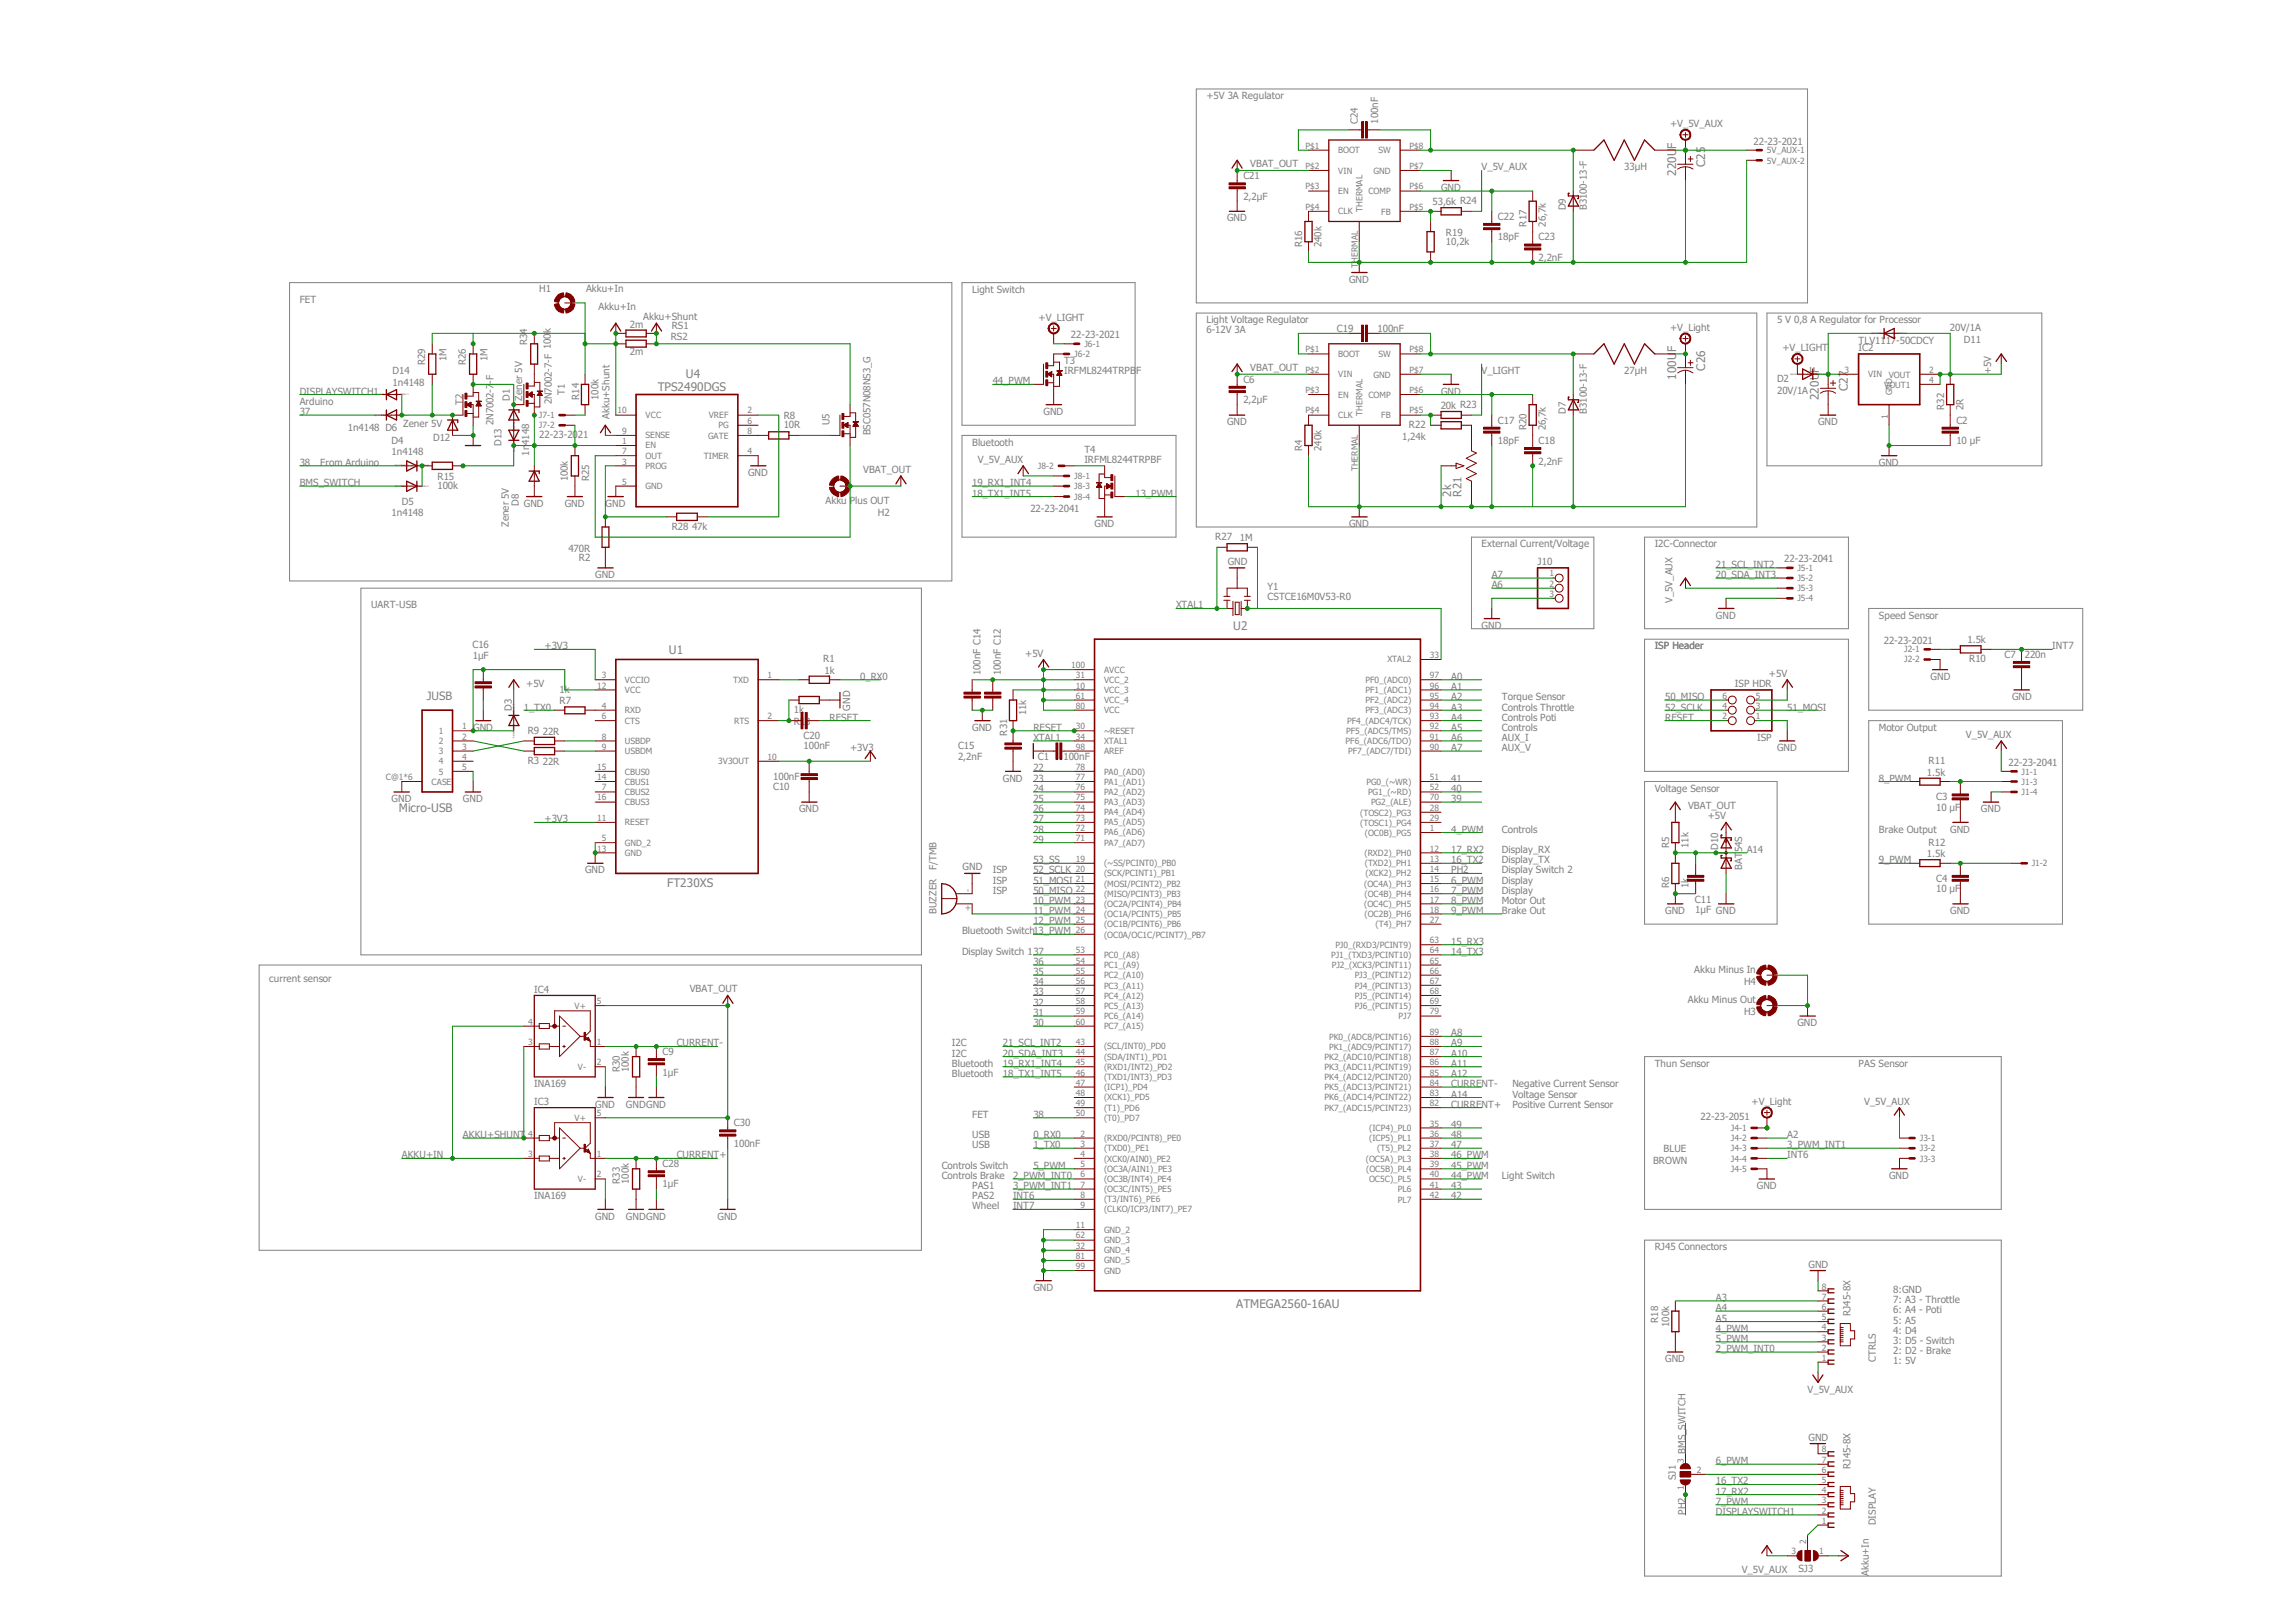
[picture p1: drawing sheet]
<svg xmlns="http://www.w3.org/2000/svg" width="297mm" height="210mm" viewBox="0 0 297 210" stroke-linecap="round" stroke-linejoin="round" font-family="sans-serif">
<defs><g id="words">
<g font-size="1.5" fill="#808080">
<text x="216.8" y="22.8" transform="rotate(-90 216.8 22.8)">220UF</text>
<text x="220.6" y="21.6" transform="rotate(-90 220.6 21.6)">C25</text>
<text x="220.6" y="48" transform="rotate(-90 220.6 48)">C26</text>
<text x="85.1" y="50.5">TPS2490DGS</text>
<text x="88.7" y="49">U4</text>
<text x="216.8" y="49.1" transform="rotate(-90 216.8 49.1)">100UF</text>
<text x="235.3" y="51.8" transform="rotate(-90 235.3 51.8)">220UF</text>
<text x="239.1" y="50.6" transform="rotate(-90 239.1 50.6)">C27</text>
<text x="187.7" y="64.3" transform="rotate(-90 187.7 64.3)">2k</text>
<text x="189.1" y="64.3" transform="rotate(-90 189.1 64.3)">R21</text>
<text x="159.6" y="81.6">U2</text>
<text x="86.5" y="84.6">U1</text>
<text x="55.2" y="90.6">JUSB</text>
<text x="51.6" y="105.1">Micro-USB</text>
<text x="86.3" y="114.8">FT230XS</text>
<text x="159.9" y="169.2">ATMEGA2560-16AU</text>
</g>
<g font-size="1.3" fill="#808080">
<text x="156.1" y="12.8">+5V 3A Regulator</text>
<text x="175.7" y="16" transform="rotate(-90 175.7 16)">C24</text>
<text x="178.3" y="16" transform="rotate(-90 178.3 16)">100nF</text>
<text x="216.1" y="16.5">+V_5V_AUX</text>
<text x="160.9" y="23.2">C21</text>
<text x="161.8" y="21.7">VBAT_OUT</text>
<text x="191.7" y="22.1">V_5V_AUX</text>
<text x="210.1" y="22.1">33µH</text>
<text x="226.9" y="18.7">22-23-2021</text>
<text x="158.7" y="28.7">GND</text>
<text x="160.9" y="25.8">2,2µF</text>
<text x="185.3" y="26.5">53,6k R24</text>
<text x="186.4" y="24.7">GND</text>
<text x="193.8" y="28.4">C22</text>
<text x="197.5" y="29.3" transform="rotate(-90 197.5 29.3)">R17</text>
<text x="200" y="29.3" transform="rotate(-90 200 29.3)">26,7k</text>
<text x="202.6" y="27.2" transform="rotate(-90 202.6 27.2)">D9</text>
<text x="205.3" y="27.2" transform="rotate(-90 205.3 27.2)">B3100-13-F</text>
<text x="168.5" y="32" transform="rotate(-90 168.5 32)">R16</text>
<text x="171" y="32" transform="rotate(-90 171 32)">240k</text>
<text x="187.1" y="31.7">10,2k</text>
<text x="187.1" y="30.5">R19</text>
<text x="193.8" y="31.1">18pF</text>
<text x="199" y="33.7">2,2nF</text>
<text x="199" y="31.1">C23</text>
<text x="38.8" y="39.2">FET</text>
<text x="69.8" y="37.8">H1</text>
<text x="75.8" y="37.8">Akku+In</text>
<text x="77.4" y="40.1">Akku+In</text>
<text x="83.2" y="41.4">Akku+Shunt</text>
<text x="125.8" y="37.9">Light Switch</text>
<text x="134.4" y="41.5">+V_LIGHT</text>
<text x="156.1" y="41.8">Light Voltage Regulator</text>
<text x="174.5" y="36.6">GND</text>
<text x="229.9" y="41.8">5 V 0,8 A Regulator for Processor</text>
<text x="55" y="47.3" transform="rotate(-90 55 47.3)">R29</text>
<text x="57.8" y="46.8" transform="rotate(-90 57.8 46.8)">1M</text>
<text x="60.3" y="47.3" transform="rotate(-90 60.3 47.3)">R26</text>
<text x="63.1" y="46.8" transform="rotate(-90 63.1 46.8)">1M</text>
<text x="68.2" y="44.7" transform="rotate(-90 68.2 44.7)">R34</text>
<text x="81.5" y="46">2m</text>
<text x="81.5" y="42.4">2m</text>
<text x="86.8" y="44">RS2</text>
<text x="86.9" y="42.6">RS1</text>
<text x="137.7" y="47.1">T3</text>
<text x="138.6" y="43.7">22-23-2021</text>
<text x="156.1" y="43.1">6-12V 3A</text>
<text x="173" y="43">C19</text>
<text x="178.2" y="43">100nF</text>
<text x="216.1" y="42.8">+V_Light</text>
<text x="230.6" y="45.5">+V_LIGHT</text>
<text x="240.4" y="44.5">TLV1117-50CDCY</text>
<text x="240.5" y="45.5">IC2</text>
<text x="252.3" y="42.9">20V/1A</text>
<text x="254.1" y="44.3">D11</text>
<text x="38.8" y="52.4">Arduino</text>
<text x="38.8" y="51.1">DISPLAYSWITCH1</text>
<text x="38.8" y="53.7">37</text>
<text x="50.8" y="49.9">1n4148</text>
<text x="50.8" y="48.4">D14</text>
<text x="59.9" y="52.4" transform="rotate(-90 59.9 52.4)">T2</text>
<text x="66" y="51.9" transform="rotate(-90 66 51.9)">D1</text>
<text x="67.6" y="51.9" transform="rotate(-90 67.6 51.9)">Zener 5V</text>
<text x="71.4" y="52.3" transform="rotate(-90 71.4 52.3)">2N7002-7-F 100k</text>
<text x="73.1" y="51.1" transform="rotate(-90 73.1 51.1)">T1</text>
<text x="74.9" y="51.7" transform="rotate(-90 74.9 51.7)">R14</text>
<text x="77.4" y="51.7" transform="rotate(-90 77.4 51.7)">100k</text>
<text x="128.4" y="49.7">44_PWM</text>
<text x="135" y="53.7">GND</text>
<text x="137.7" y="48.4">IRFML8244TRPBF</text>
<text x="160.9" y="52.2">2,2µF</text>
<text x="160.9" y="49.5">C6</text>
<text x="161.8" y="48">VBAT_OUT</text>
<text x="186.4" y="52.9">20k R23</text>
<text x="186.4" y="51.1">GND</text>
<text x="191.7" y="48.4">V_LIGHT</text>
<text x="202.6" y="53.6" transform="rotate(-90 202.6 53.6)">D7</text>
<text x="205.3" y="53.6" transform="rotate(-90 205.3 53.6)">B3100-13-F</text>
<text x="210.1" y="48.4">27µH</text>
<text x="229.9" y="50.9">20V/1A</text>
<text x="229.9" y="49.5">D2</text>
<text x="251.5" y="53" transform="rotate(-90 251.5 53)">R32</text>
<text x="254" y="53" transform="rotate(-90 254 53)">2R</text>
<text x="257.6" y="48.4" transform="rotate(-90 257.6 48.4)">+5V</text>
<text x="45" y="55.8">1n4148 D6</text>
<text x="50.7" y="58.8">1n4148</text>
<text x="50.7" y="57.4">D4</text>
<text x="52.2" y="55.3">Zener 5V</text>
<text x="56" y="57">D12</text>
<text x="63.8" y="55" transform="rotate(-90 63.8 55)">2N7002-7-F</text>
<text x="64.9" y="57.7" transform="rotate(-90 64.9 57.7)">D13</text>
<text x="68.4" y="59" transform="rotate(-90 68.4 59)">1n4148</text>
<text x="69.8" y="56.7">22-23-2021</text>
<text x="78.9" y="54.2" transform="rotate(-90 78.9 54.2)">Akku+Shunt</text>
<text x="101.4" y="55.4">10R</text>
<text x="101.4" y="54.2">R8</text>
<text x="107.3" y="55" transform="rotate(-90 107.3 55)">U5</text>
<text x="112.6" y="56.3" transform="rotate(-90 112.6 56.3)">BSC057N08NS3_G</text>
<text x="125.8" y="57.7">Bluetooth</text>
<text x="126.5" y="59.9">V_5V_AUX</text>
<text x="140.3" y="58.6">T4</text>
<text x="140.3" y="59.9">IRFML8244TRPBF</text>
<text x="158.7" y="55">GND</text>
<text x="168.5" y="58.3" transform="rotate(-90 168.5 58.3)">R4</text>
<text x="171" y="58.3" transform="rotate(-90 171 58.3)">240k</text>
<text x="181.4" y="56.9">1,24k</text>
<text x="182.3" y="55.4">R22</text>
<text x="193.8" y="57.4">18pF</text>
<text x="193.8" y="54.8">C17</text>
<text x="197.5" y="55.7" transform="rotate(-90 197.5 55.7)">R20</text>
<text x="199" y="57.4">C18</text>
<text x="200" y="55.7" transform="rotate(-90 200 55.7)">26,7k</text>
<text x="235.2" y="55">GND</text>
<text x="253.1" y="57.4">10 µF</text>
<text x="253.1" y="54.8">C2</text>
<text x="38.8" y="62.9">BMS_SWITCH</text>
<text x="38.8" y="60.3">38</text>
<text x="41.4" y="60.3">From Arduino</text>
<text x="52" y="65.3">D5</text>
<text x="56.6" y="63.3">100k</text>
<text x="56.6" y="62.1">R15</text>
<text x="67.1" y="65.4" transform="rotate(-90 67.1 65.4)">D8</text>
<text x="67.8" y="65.6">GND</text>
<text x="73.1" y="65.6">GND</text>
<text x="73.4" y="62.3" transform="rotate(-90 73.4 62.3)">100k</text>
<text x="76.2" y="62.3" transform="rotate(-90 76.2 62.3)">R25</text>
<text x="78.4" y="65.6">GND</text>
<text x="96.8" y="61.6">GND</text>
<text x="106.8" y="65.2">Akku Plus OUT</text>
<text x="111.7" y="61.2">VBAT_OUT</text>
<text x="125.8" y="62.9">19_RX1_INT4</text>
<text x="125.8" y="64.3">18_TX1_INT5</text>
<text x="146.9" y="64.3">13_PWM</text>
<text x="199" y="60.1">2,2nF</text>
<text x="243.1" y="60.3">GND</text>
<text x="50.7" y="66.8">1n4148</text>
<text x="65.8" y="68.2" transform="rotate(-90 65.8 68.2)">Zener 5V</text>
<text x="73.5" y="71.4">470R</text>
<text x="86.9" y="68.6">R28</text>
<text x="89.5" y="68.6">47k</text>
<text x="113.6" y="66.8">H2</text>
<text x="133.3" y="66.3">22-23-2041</text>
<text x="141.6" y="68.2">GND</text>
<text x="157.2" y="69.9">R27</text>
<text x="160.4" y="70.1">1M</text>
<text x="174.5" y="68.2">GND</text>
<text x="191.7" y="70.8">External Current/Voltage</text>
<text x="214.1" y="70.8">I2C-Connector</text>
<text x="74.9" y="72.6">R2</text>
<text x="77" y="74.8">GND</text>
<text x="158.8" y="73.1">GND</text>
<text x="164" y="76.4">Y1</text>
<text x="164" y="77.7">CSTCE16M0V53-R0</text>
<text x="193" y="74.8">A7</text>
<text x="193" y="76.1">A6</text>
<text x="198.9" y="73.2">J10</text>
<text x="222" y="73.5">21_SCL_INT2</text>
<text x="222" y="74.8">20_SDA_INT3</text>
<text x="230.8" y="72.7">22-23-2041</text>
<text x="48" y="78.7">UART-USB</text>
<text x="61.1" y="83.9">C16</text>
<text x="152.1" y="78.7">XTAL1</text>
<text x="191.7" y="81.4">GND</text>
<text x="216.4" y="78" transform="rotate(-90 216.4 78)">V_5V_AUX</text>
<text x="222" y="80.1">GND</text>
<text x="243.1" y="80.1">Speed Sensor</text>
<text x="243.7" y="83.3">22-23-2021</text>
<text x="254.5" y="83.2">1.5k</text>
<text x="61.2" y="85.2">1µF</text>
<text x="68.1" y="88.9">+5V</text>
<text x="70.4" y="84">+3V3</text>
<text x="72.4" y="89.7">1k</text>
<text x="106.5" y="85.7">R1</text>
<text x="106.7" y="87.2">1k</text>
<text x="111.3" y="88">0_RX0</text>
<text x="126.9" y="87.4" transform="rotate(-90 126.9 87.4)">100nF C14</text>
<text x="129.5" y="87.4" transform="rotate(-90 129.5 87.4)">100nF C12</text>
<text x="132.6" y="85">+5V</text>
<text x="187.7" y="89.3">A1</text>
<text x="187.7" y="88">A0</text>
<text x="214.1" y="84">ISP Header</text>
<text x="224.4" y="88.9">ISP HDR</text>
<text x="228.9" y="87.6">+5V</text>
<text x="249.8" y="88">GND</text>
<text x="254.8" y="85.7">R10</text>
<text x="259.3" y="85.1">C7</text>
<text x="262" y="85.1">220n</text>
<text x="265.5" y="84">INT7</text>
<text x="61.2" y="94.6">GND</text>
<text x="66.2" y="91.9" transform="rotate(-90 66.2 91.9)">D3</text>
<text x="67.8" y="91.9">1_TX0</text>
<text x="68.3" y="95">R9</text>
<text x="70.2" y="95.1">22R</text>
<text x="72.4" y="91.1">R7</text>
<text x="102.7" y="92.3">1k</text>
<text x="102.7" y="93.8">R13</text>
<text x="104" y="95.6">C20</text>
<text x="107.3" y="93.3">RESET</text>
<text x="110" y="91.9" transform="rotate(-90 110 91.9)">GND</text>
<text x="125.8" y="94.6">GND</text>
<text x="130.3" y="95.2" transform="rotate(-90 130.3 95.2)">R31</text>
<text x="132.8" y="92.6" transform="rotate(-90 132.8 92.6)">11k</text>
<text x="133.7" y="94.6">RESET</text>
<text x="133.7" y="95.9">XTAL1</text>
<text x="187.7" y="93.3">A4</text>
<text x="187.7" y="91.9">A3</text>
<text x="187.7" y="90.6">A2</text>
<text x="187.7" y="95.9">A6</text>
<text x="187.7" y="94.6">A5</text>
<text x="194.3" y="90.6">Torque Sensor</text>
<text x="194.3" y="95.9">AUX_I</text>
<text x="194.3" y="91.9">Controls Throttle</text>
<text x="194.3" y="93.3">Controls Poti</text>
<text x="194.3" y="94.6">Controls</text>
<text x="215.4" y="93.3">RESET</text>
<text x="215.4" y="91.9">52_SCLK</text>
<text x="215.4" y="90.6">50_MISO</text>
<text x="227.3" y="95.8">ISP</text>
<text x="231.2" y="91.9">51_MOSI</text>
<text x="243.1" y="94.6">Motor Output</text>
<text x="254.3" y="95.5">V_5V_AUX</text>
<text x="260.3" y="90.6">GND</text>
<text x="68.3" y="98.9">R3</text>
<text x="70.2" y="99.1">22R</text>
<text x="100" y="100.9">100nF</text>
<text x="104" y="96.9">100nF</text>
<text x="110" y="97.2">+3V3</text>
<text x="123.9" y="97">C15</text>
<text x="123.9" y="98.3">2,2nF</text>
<text x="129.7" y="101.1">GND</text>
<text x="133.7" y="101.1">23</text>
<text x="133.7" y="99.8">22</text>
<text x="134.3" y="98.4">C1</text>
<text x="137.6" y="98.4">100nF</text>
<text x="187.7" y="97.2">A7</text>
<text x="187.7" y="101.1">41</text>
<text x="194.3" y="97.2">AUX_V</text>
<text x="229.9" y="97.2">GND</text>
<text x="243.1" y="101.1">8_PWM</text>
<text x="249.3" y="100.4">1.5k</text>
<text x="249.5" y="98.9">R11</text>
<text x="259.8" y="99.1">22-23-2041</text>
<text x="50.7" y="103.8">GND</text>
<text x="59.9" y="103.8">GND</text>
<text x="70.4" y="106.4">+3V3</text>
<text x="100" y="102.2">C10</text>
<text x="103.4" y="105.1">GND</text>
<text x="133.7" y="107.7">28</text>
<text x="133.7" y="106.4">27</text>
<text x="133.7" y="105.1">26</text>
<text x="133.7" y="103.8">25</text>
<text x="133.7" y="102.5">24</text>
<text x="187.7" y="107.7">4_PWM</text>
<text x="187.7" y="102.5">40</text>
<text x="187.7" y="103.8">39</text>
<text x="194.3" y="107.7">Controls</text>
<text x="214.1" y="102.5">Voltage Sensor</text>
<text x="218.4" y="104.7">VBAT_OUT</text>
<text x="220.9" y="106">+5V</text>
<text x="243.1" y="107.7">Brake Output</text>
<text x="250.5" y="104.9">10 µF</text>
<text x="250.5" y="103.6">C3</text>
<text x="252.3" y="107.7">GND</text>
<text x="256.3" y="105.1">GND</text>
<text x="75.7" y="113">GND</text>
<text x="121.2" y="112.6" transform="rotate(-90 121.2 112.6)">F/TMB</text>
<text x="124.5" y="112.6">GND</text>
<text x="128.4" y="113">ISP</text>
<text x="133.7" y="111.7">53_SS</text>
<text x="133.7" y="109.1">29</text>
<text x="133.7" y="113">52_SCLK</text>
<text x="187.7" y="113">PH2</text>
<text x="187.7" y="110.4">17_RX2</text>
<text x="187.7" y="111.7">16_TX2</text>
<text x="194.3" y="110.4">Display_RX</text>
<text x="194.3" y="111.7">Display_TX</text>
<text x="194.3" y="113">Display Switch 2</text>
<text x="215.9" y="109.7" transform="rotate(-90 215.9 109.7)">R5</text>
<text x="218.4" y="109.7" transform="rotate(-90 218.4 109.7)">11k</text>
<text x="222.3" y="110" transform="rotate(-90 222.3 110)">D10</text>
<text x="225.4" y="112.6" transform="rotate(-90 225.4 112.6)">BAT54S</text>
<text x="226" y="110.4">A14</text>
<text x="243.1" y="111.7">9_PWM</text>
<text x="249.3" y="110.9">1.5k</text>
<text x="249.5" y="109.5">R12</text>
<text x="121.2" y="118.3" transform="rotate(-90 121.2 118.3)">BUZZER</text>
<text x="128.4" y="114.3">ISP</text>
<text x="128.4" y="115.7">ISP</text>
<text x="133.7" y="117">10_PWM</text>
<text x="133.7" y="118.3">11_PWM</text>
<text x="133.7" y="119.6">12_PWM</text>
<text x="133.7" y="114.3">51_MOSI</text>
<text x="133.7" y="115.7">50_MISO</text>
<text x="187.7" y="114.3">6_PWM</text>
<text x="187.7" y="115.7">7_PWM</text>
<text x="187.7" y="117">8_PWM</text>
<text x="187.7" y="118.3">9_PWM</text>
<text x="194.3" y="117">Motor Out</text>
<text x="194.3" y="118.3">Brake Out</text>
<text x="194.3" y="114.3">Display</text>
<text x="194.3" y="115.7">Display</text>
<text x="215.4" y="118.3">GND</text>
<text x="215.9" y="115" transform="rotate(-90 215.9 115)">R6</text>
<text x="218.4" y="115" transform="rotate(-90 218.4 115)">1k</text>
<text x="219.3" y="116.8">C11</text>
<text x="219.3" y="118.2">1µF GND</text>
<text x="250.5" y="115.4">10 µF</text>
<text x="250.5" y="114.1">C4</text>
<text x="252.3" y="118.3">GND</text>
<text x="124.5" y="123.6">Display Switch 137</text>
<text x="124.5" y="120.9">Bluetooth Switch13_PWM</text>
<text x="133.7" y="124.9">36</text>
<text x="187.7" y="122.3">15_RX3</text>
<text x="187.7" y="123.6">14_TX3</text>
<text x="219.2" y="125.9">Akku Minus In</text>
<text x="34.8" y="127.1">current sensor</text>
<text x="69.1" y="128.5">IC4</text>
<text x="89.2" y="128.4">VBAT_OUT</text>
<text x="133.7" y="126.2">35</text>
<text x="133.7" y="127.5">34</text>
<text x="133.7" y="128.8">33</text>
<text x="133.7" y="130.1">32</text>
<text x="133.7" y="131.5">31</text>
<text x="218.4" y="129.8">Akku Minus Out</text>
<text x="225.6" y="131.4">H3</text>
<text x="225.6" y="127.4">H4</text>
<text x="85.7" y="136.5">C9</text>
<text x="87.5" y="135.4">CURRENT-</text>
<text x="123.1" y="135.4">I2C</text>
<text x="123.1" y="136.7">I2C</text>
<text x="129.7" y="135.4">21_SCL_INT2</text>
<text x="129.7" y="136.7">20_SDA_INT3</text>
<text x="133.7" y="132.8">30</text>
<text x="187.7" y="134.1">A8</text>
<text x="187.7" y="135.4">A9</text>
<text x="187.7" y="136.7">A10</text>
<text x="232.5" y="132.8">GND</text>
<text x="69.1" y="140.7">INA169</text>
<text x="69.1" y="143">IC3</text>
<text x="77" y="143.3">GND</text>
<text x="80.2" y="138.7" transform="rotate(-90 80.2 138.7)">R30</text>
<text x="81" y="143.3">GNDGND</text>
<text x="81.4" y="138.7" transform="rotate(-90 81.4 138.7)">100k</text>
<text x="85.7" y="139.2">1µF</text>
<text x="123.1" y="138">Bluetooth</text>
<text x="123.1" y="139.4">Bluetooth</text>
<text x="129.7" y="138">19_RX1_INT4</text>
<text x="129.7" y="139.4">18_TX1_INT5</text>
<text x="187.7" y="138">A11</text>
<text x="187.7" y="139.4">A12</text>
<text x="187.7" y="142">A14</text>
<text x="187.7" y="140.7">CURRENT-</text>
<text x="187.7" y="143.3">CURRENT+</text>
<text x="195.7" y="142">Voltage Sensor</text>
<text x="195.7" y="143.3">Positive Current Sensor</text>
<text x="195.7" y="140.7">Negative Current Sensor</text>
<text x="214.1" y="138">Thun Sensor</text>
<text x="226.6" y="143">+V_Light</text>
<text x="240.4" y="138">PAS Sensor</text>
<text x="241.2" y="143">V_5V_AUX</text>
<text x="52" y="149.9">AKKU+IN</text>
<text x="59.9" y="147.3">AKKU+SHUNT</text>
<text x="87.5" y="149.9">CURRENT+</text>
<text x="95" y="145.8">C30</text>
<text x="95" y="148.4">100nF</text>
<text x="125.8" y="144.7">FET</text>
<text x="125.8" y="147.3">USB</text>
<text x="125.8" y="148.6">USB</text>
<text x="133.7" y="147.3">0_RX0</text>
<text x="133.7" y="148.6">1_TX0</text>
<text x="133.7" y="144.7">38</text>
<text x="187.7" y="146">49</text>
<text x="187.7" y="147.3">48</text>
<text x="187.7" y="148.6">47</text>
<text x="187.7" y="149.9">46_PWM</text>
<text x="215.2" y="149.1">BLUE</text>
<text x="220" y="145">22-23-2051</text>
<text x="231.2" y="147.3">A2</text>
<text x="231.2" y="149.9">INT6</text>
<text x="231.2" y="148.6">3_PWM_INT1</text>
<text x="69.1" y="155.2">INA169</text>
<text x="80.2" y="153.2" transform="rotate(-90 80.2 153.2)">R33</text>
<text x="81.4" y="153.2" transform="rotate(-90 81.4 153.2)">100k</text>
<text x="85.7" y="153.7">1µF</text>
<text x="85.7" y="151">C28</text>
<text x="121.8" y="151.3">Controls Switch</text>
<text x="121.8" y="152.6">Controls Brake</text>
<text x="125.8" y="153.9">PAS1</text>
<text x="125.8" y="155.2">PAS2</text>
<text x="131.1" y="152.6">2_PWM_INT0</text>
<text x="131.1" y="153.9">3_PWM_INT1</text>
<text x="131.1" y="155.2">INT6</text>
<text x="133.7" y="151.3">5_PWM</text>
<text x="187.7" y="151.3">45_PWM</text>
<text x="187.7" y="152.6">44_PWM</text>
<text x="187.7" y="153.9">43</text>
<text x="187.7" y="155.2">42</text>
<text x="194.3" y="152.6">Light Switch</text>
<text x="213.9" y="150.6">BROWN</text>
<text x="227.3" y="153.9">GND</text>
<text x="244.4" y="152.6">GND</text>
<text x="77" y="157.8">GND</text>
<text x="81" y="157.8">GNDGND</text>
<text x="92.8" y="157.8">GND</text>
<text x="125.8" y="156.5">Wheel</text>
<text x="131.1" y="156.5">INT7</text>
<text x="214.1" y="161.8">RJ45 Connectors</text>
<text x="133.7" y="167">GND</text>
<text x="234" y="164">GND</text>
<text x="244.9" y="167.3">8:GND</text>
<text x="214.5" y="171.2" transform="rotate(-90 214.5 171.2)">R18</text>
<text x="215.9" y="171.7" transform="rotate(-90 215.9 171.7)">100k</text>
<text x="222" y="171">A5</text>
<text x="222" y="169.7">A4</text>
<text x="222" y="168.4">A3</text>
<text x="222" y="172.3">4_PWM</text>
<text x="222" y="173.7">5_PWM</text>
<text x="239.4" y="170.3" transform="rotate(-90 239.4 170.3)">RJ45-8X</text>
<text x="244.9" y="173.9">3: D5 - Switch</text>
<text x="244.9" y="172.6">4: D4</text>
<text x="244.9" y="171.3">5: A5</text>
<text x="244.9" y="170">6: A4 - Poti</text>
<text x="244.9" y="168.7">7: A3 - Throttle</text>
<text x="215.4" y="176.3">GND</text>
<text x="222" y="175">2_PWM_INT0</text>
<text x="242.7" y="176.3" transform="rotate(-90 242.7 176.3)">CTRLS</text>
<text x="244.9" y="176.5">1: 5V</text>
<text x="244.9" y="175.2">2: D2 - Brake</text>
<text x="233.8" y="180.3">V_5V_AUX</text>
<text x="216.8" y="191.6" transform="rotate(-90 216.8 191.6)">SJ1</text>
<text x="218.1" y="188.1" transform="rotate(-90 218.1 188.1)">BMS_SWITCH</text>
<text x="222" y="189.5">6_PWM</text>
<text x="234" y="186.4">GND</text>
<text x="239.4" y="190.1" transform="rotate(-90 239.4 190.1)">RJ45-8X</text>
<text x="218.1" y="196" transform="rotate(-90 218.1 196)">PH2</text>
<text x="222" y="193.4">17_RX2</text>
<text x="222" y="192.1">16_TX2</text>
<text x="222" y="194.7">7_PWM</text>
<text x="222" y="196">DISPLAYSWITCH1</text>
<text x="242.7" y="197.4" transform="rotate(-90 242.7 197.4)">DISPLAY</text>
<text x="225.3" y="203.6">V_5V_AUX</text>
<text x="232.7" y="203.5">SJ3</text>
<text x="241.8" y="204" transform="rotate(-90 241.8 204)">Akku+In</text>
</g>
<g font-size="1.1" fill="#808080">
<text x="168.9" y="19.3">P$1</text>
<text x="168.9" y="21.9">P$2</text>
<text x="173.1" y="22.5">VIN</text>
<text x="173.1" y="19.8">BOOT</text>
<text x="177.7" y="22.5">GND</text>
<text x="178.3" y="19.9">SW</text>
<text x="182.4" y="21.9">P$7</text>
<text x="182.4" y="19.3">P$8</text>
<text x="228.6" y="19.8">5V_AUX-1</text>
<text x="228.6" y="21.2">5V_AUX-2</text>
<text x="168.9" y="24.5">P$3</text>
<text x="168.9" y="27.2">P$4</text>
<text x="173.1" y="25.1">EN</text>
<text x="173.1" y="27.7">CLK</text>
<text x="176.3" y="27.4" transform="rotate(-90 176.3 27.4)">THERMAL</text>
<text x="177" y="25.1">COMP</text>
<text x="178.7" y="27.8">FB</text>
<text x="182.4" y="27.2">P$5</text>
<text x="182.4" y="24.5">P$6</text>
<text x="175.7" y="34.7" transform="rotate(-90 175.7 34.7)">THERMAL</text>
<text x="139" y="46.2">J6-2</text>
<text x="140.3" y="44.9">J6-1</text>
<text x="168.9" y="45.6">P$1</text>
<text x="173.1" y="46.2">BOOT</text>
<text x="178.3" y="46.2">SW</text>
<text x="182.4" y="45.6">P$8</text>
<text x="79.9" y="53.5">10</text>
<text x="96.7" y="53.5">2</text>
<text x="168.9" y="48.3">P$2</text>
<text x="168.9" y="50.9">P$3</text>
<text x="168.9" y="53.5">P$4</text>
<text x="173.1" y="48.8">VIN</text>
<text x="173.1" y="51.5">EN</text>
<text x="176.3" y="53.8" transform="rotate(-90 176.3 53.8)">THERMAL</text>
<text x="177" y="51.5">COMP</text>
<text x="177.7" y="48.9">GND</text>
<text x="182.4" y="53.5">P$5</text>
<text x="182.4" y="50.9">P$6</text>
<text x="182.4" y="48.3">P$7</text>
<text x="238.6" y="48.3">3</text>
<text x="241.7" y="48.8">VIN</text>
<text x="243.8" y="50.2">VOUT1</text>
<text x="244.3" y="48.9">VOUT</text>
<text x="244.8" y="51.2" transform="rotate(-90 244.8 51.2)">GND</text>
<text x="249.6" y="49.6">4</text>
<text x="249.6" y="48.3">2</text>
<text x="69.7" y="54.1">J7-1</text>
<text x="69.7" y="55.4">J7-2</text>
<text x="80.5" y="56.1">9</text>
<text x="80.5" y="57.5">1</text>
<text x="80.5" y="58.8">7</text>
<text x="83.5" y="54.1">VCC</text>
<text x="83.5" y="56.7">SENSE</text>
<text x="83.5" y="58">EN</text>
<text x="83.5" y="59.4">OUT</text>
<text x="91.1" y="59.4">TIMER</text>
<text x="91.6" y="56.8">GATE</text>
<text x="91.7" y="54.1">VREF</text>
<text x="93" y="55.4">PG</text>
<text x="96.7" y="54.8">6</text>
<text x="96.7" y="56.1">8</text>
<text x="96.7" y="58.8">4</text>
<text x="173.1" y="54.1">CLK</text>
<text x="178.7" y="54.1">FB</text>
<text x="244.2" y="54.2" transform="rotate(-90 244.2 54.2)">1</text>
<text x="80.5" y="60.1">3</text>
<text x="80.5" y="62.7">5</text>
<text x="83.5" y="60.7">PROG</text>
<text x="83.5" y="63.3">GND</text>
<text x="134.3" y="60.7">J8-2</text>
<text x="139" y="62">J8-1</text>
<text x="139" y="63.3">J8-3</text>
<text x="139" y="64.6">J8-4</text>
<text x="175.7" y="61" transform="rotate(-90 175.7 61)">THERMAL</text>
<text x="200.4" y="74.6">1</text>
<text x="200.4" y="75.9">2</text>
<text x="200.4" y="77.3">3</text>
<text x="232.5" y="73.9">J5-1</text>
<text x="232.5" y="75.2">J5-2</text>
<text x="232.5" y="76.5">J5-3</text>
<text x="232.5" y="77.8">J5-4</text>
<text x="77.3" y="89.1">12</text>
<text x="77.8" y="87.8">3</text>
<text x="80.9" y="88.3">VCCIO</text>
<text x="80.9" y="89.7">VCC</text>
<text x="94.9" y="88.4">TXD</text>
<text x="99.3" y="87.8">1</text>
<text x="138.6" y="86.5">100</text>
<text x="139.2" y="87.8">31</text>
<text x="139.2" y="89.1">10</text>
<text x="142.8" y="87">AVCC</text>
<text x="142.8" y="88.3">VCC_2</text>
<text x="142.8" y="89.7">VCC_3</text>
<text x="176.7" y="88.4">PF0_(ADC0)</text>
<text x="176.7" y="89.7">PF1_(ADC1)</text>
<text x="179.5" y="85.7">XTAL2</text>
<text x="185" y="85.1">33</text>
<text x="185" y="87.8">97</text>
<text x="185" y="89.1">96</text>
<text x="246.3" y="84.4">J2-1</text>
<text x="246.3" y="85.7">J2-2</text>
<text x="56.8" y="95">1</text>
<text x="59.8" y="94.4">1</text>
<text x="59.8" y="95.7">2</text>
<text x="77.8" y="91.7">4</text>
<text x="77.8" y="93">6</text>
<text x="77.8" y="95.7">8</text>
<text x="80.9" y="92.3">RXD</text>
<text x="80.9" y="93.6">CTS</text>
<text x="95" y="93.6">RTS</text>
<text x="99.3" y="93">2</text>
<text x="139.2" y="90.4">61</text>
<text x="139.2" y="91.7">80</text>
<text x="139.2" y="94.4">30</text>
<text x="139.2" y="95.7">34</text>
<text x="142.8" y="91">VCC_4</text>
<text x="142.8" y="92.3">VCC</text>
<text x="142.8" y="95">~RESET</text>
<text x="174.2" y="95">PF5_(ADC5/TMS)</text>
<text x="174.3" y="93.6">PF4_(ADC4/TCK)</text>
<text x="176.7" y="91">PF2_(ADC2)</text>
<text x="176.7" y="92.3">PF3_(ADC3)</text>
<text x="185" y="90.4">95</text>
<text x="185" y="91.7">94</text>
<text x="185" y="93">93</text>
<text x="185" y="94.4">92</text>
<text x="185" y="95.7">91</text>
<text x="222.8" y="93">2</text>
<text x="222.8" y="91.7">4</text>
<text x="222.8" y="90.4">6</text>
<text x="227.2" y="93">1</text>
<text x="227.2" y="91.7">3</text>
<text x="227.2" y="90.4">5</text>
<text x="49.9" y="101">C@1*6</text>
<text x="55.8" y="101.6">CASE</text>
<text x="56.8" y="96.3">2</text>
<text x="56.8" y="97.6">3</text>
<text x="56.8" y="98.9">4</text>
<text x="56.8" y="100.2">5</text>
<text x="59.8" y="97">3</text>
<text x="59.8" y="98.3">4</text>
<text x="59.8" y="99.7">5</text>
<text x="77.3" y="99.7">15</text>
<text x="77.3" y="101">14</text>
<text x="77.8" y="97">9</text>
<text x="80.9" y="96.3">USBDP</text>
<text x="80.9" y="97.6">USBDM</text>
<text x="80.9" y="100.2">CBUS0</text>
<text x="80.9" y="101.6">CBUS1</text>
<text x="92.9" y="98.9">3V3OUT</text>
<text x="99.3" y="98.3">10</text>
<text x="139.2" y="97">98</text>
<text x="139.2" y="99.7">78</text>
<text x="139.2" y="101">77</text>
<text x="142.8" y="97.6">AREF</text>
<text x="142.8" y="96.3">XTAL1</text>
<text x="142.8" y="100.2">PA0_(AD0)</text>
<text x="142.8" y="101.6">PA1_(AD1)</text>
<text x="174.1" y="96.3">PF6_(ADC6/TDO)</text>
<text x="174.4" y="97.6">PF7_(ADC7/TDI)</text>
<text x="176.8" y="101.6">PG0_(~WR)</text>
<text x="185" y="97">90</text>
<text x="185" y="101">51</text>
<text x="261.5" y="100.2">J1-1</text>
<text x="261.5" y="101.6">J1-3</text>
<text x="77.3" y="103.6">16</text>
<text x="77.3" y="106.3">11</text>
<text x="77.8" y="102.3">7</text>
<text x="80.9" y="102.9">CBUS2</text>
<text x="80.9" y="104.2">CBUS3</text>
<text x="80.9" y="106.8">RESET</text>
<text x="139.2" y="102.3">76</text>
<text x="139.2" y="103.6">75</text>
<text x="139.2" y="104.9">74</text>
<text x="139.2" y="106.3">73</text>
<text x="139.2" y="107.6">72</text>
<text x="142.8" y="102.9">PA2_(AD2)</text>
<text x="142.8" y="104.2">PA3_(AD3)</text>
<text x="142.8" y="105.5">PA4_(AD4)</text>
<text x="142.8" y="106.8">PA5_(AD5)</text>
<text x="176" y="105.5">(TOSC2)_PG3</text>
<text x="176" y="106.8">(TOSC1)_PG4</text>
<text x="177" y="102.9">PG1_(~RD)</text>
<text x="177.4" y="104.2">PG2_(ALE)</text>
<text x="185" y="102.3">52</text>
<text x="185" y="103.6">70</text>
<text x="185" y="104.9">28</text>
<text x="185" y="106.3">29</text>
<text x="185" y="107.6">1</text>
<text x="261.5" y="102.9">J1-4</text>
<text x="77.3" y="110.2">13</text>
<text x="77.8" y="108.9">5</text>
<text x="80.9" y="109.5">GND_2</text>
<text x="80.9" y="110.8">GND</text>
<text x="139.2" y="108.9">71</text>
<text x="139.2" y="111.5">19</text>
<text x="139.2" y="112.8">20</text>
<text x="142.8" y="108.1">PA6_(AD6)</text>
<text x="142.8" y="109.5">PA7_(AD7)</text>
<text x="142.8" y="112.1">(~SS/PCINT0)_PB0</text>
<text x="142.8" y="113.4">(SCK/PCINT1)_PB1</text>
<text x="176.5" y="110.8">(RXD2)_PH0</text>
<text x="176.6" y="108.2">(OC0B)_PG5</text>
<text x="176.6" y="112.1">(TXD2)_PH1</text>
<text x="176.7" y="113.4">(XCK2)_PH2</text>
<text x="185" y="110.2">12</text>
<text x="185" y="111.5">13</text>
<text x="185" y="112.8">14</text>
<text x="262.8" y="112.1">J1-2</text>
<text x="125.6" y="117.9" transform="rotate(-90 125.6 117.9)">+</text>
<text x="125.6" y="115.5" transform="rotate(-90 125.6 115.5)">-</text>
<text x="139.2" y="114.1">21</text>
<text x="139.2" y="115.5">22</text>
<text x="139.2" y="116.8">23</text>
<text x="139.2" y="118.1">24</text>
<text x="139.2" y="119.4">25</text>
<text x="142.8" y="114.7">(MOSI/PCINT2)_PB2</text>
<text x="142.8" y="116">(MISO/PCINT3)_PB3</text>
<text x="142.8" y="117.3">(OC2A/PCINT4)_PB4</text>
<text x="142.8" y="118.7">(OC1A/PCINT5)_PB5</text>
<text x="176.5" y="114.7">(OC4A)_PH3</text>
<text x="176.5" y="117.4">(OC4C)_PH5</text>
<text x="176.5" y="116.1">(OC4B)_PH4</text>
<text x="176.5" y="118.7">(OC2B)_PH6</text>
<text x="185" y="114.1">15</text>
<text x="185" y="115.5">16</text>
<text x="185" y="116.8">17</text>
<text x="185" y="118.1">18</text>
<text x="185" y="119.4">27</text>
<text x="139.2" y="120.7">26</text>
<text x="139.2" y="123.4">53</text>
<text x="139.2" y="124.7">54</text>
<text x="142.8" y="120">(OC1B/PCINT6)_PB6</text>
<text x="142.8" y="121.3">(OC0A/OC1C/PCINT7)_PB7</text>
<text x="142.8" y="124">PC0_(A8)</text>
<text x="142.8" y="125.3">PC1_(A9)</text>
<text x="172.2" y="124">PJ1_(TXD3/PCINT10)</text>
<text x="172.3" y="125.3">PJ2_(XCK3/PCINT11)</text>
<text x="172.8" y="122.6">PJ0_(RXD3/PCINT9)</text>
<text x="178" y="120">(T4)_PH7</text>
<text x="185" y="122">63</text>
<text x="185" y="123.4">64</text>
<text x="185" y="124.7">65</text>
<text x="74.3" y="130.6">V+</text>
<text x="77.2" y="130">5</text>
<text x="139.2" y="126">55</text>
<text x="139.2" y="127.3">56</text>
<text x="139.2" y="128.7">57</text>
<text x="139.2" y="130">58</text>
<text x="139.2" y="131.3">59</text>
<text x="142.8" y="126.6">PC2_(A10)</text>
<text x="142.8" y="127.9">PC3_(A11)</text>
<text x="142.8" y="129.2">PC4_(A12)</text>
<text x="142.8" y="130.6">PC5_(A13)</text>
<text x="142.8" y="131.9">PC6_(A14)</text>
<text x="175.3" y="126.6">PJ3_(PCINT12)</text>
<text x="175.3" y="127.9">PJ4_(PCINT13)</text>
<text x="175.3" y="129.2">PJ5_(PCINT14)</text>
<text x="175.3" y="130.6">PJ6_(PCINT15)</text>
<text x="180.9" y="131.9">PJ7</text>
<text x="185" y="126">66</text>
<text x="185" y="127.3">67</text>
<text x="185" y="128.7">68</text>
<text x="185" y="130">69</text>
<text x="185" y="131.3">79</text>
<text x="68.3" y="132.6">4</text>
<text x="68.3" y="135.3">3</text>
<text x="77.2" y="137.9">2</text>
<text x="77.2" y="135.3">1</text>
<text x="139.2" y="132.6">60</text>
<text x="139.2" y="135.3">43</text>
<text x="139.2" y="136.6">44</text>
<text x="139.2" y="137.9">45</text>
<text x="142.8" y="133.2">PC7_(A15)</text>
<text x="142.8" y="135.8">(SCL/INT0)_PD0</text>
<text x="142.8" y="137.1">(SDA/INT1)_PD1</text>
<text x="171.4" y="137.2">PK2_(ADC10/PCINT18)</text>
<text x="172" y="134.5">PK0_(ADC8/PCINT16)</text>
<text x="172" y="135.8">PK1_(ADC9/PCINT17)</text>
<text x="185" y="133.9">89</text>
<text x="185" y="135.3">88</text>
<text x="185" y="136.6">87</text>
<text x="185" y="137.9">86</text>
<text x="74.8" y="138.5">V-</text>
<text x="139.2" y="139.2">46</text>
<text x="139.2" y="140.5">47</text>
<text x="139.2" y="141.8">48</text>
<text x="139.2" y="143.1">49</text>
<text x="142.8" y="138.5">(RXD1/INT2)_PD2</text>
<text x="142.8" y="139.8">(TXD1/INT3)_PD3</text>
<text x="142.8" y="141.1">(ICP1)_PD4</text>
<text x="142.8" y="142.4">(XCK1)_PD5</text>
<text x="142.8" y="143.7">(T1)_PD6</text>
<text x="171.4" y="138.5">PK3_(ADC11/PCINT19)</text>
<text x="171.4" y="139.8">PK4_(ADC12/PCINT20)</text>
<text x="171.4" y="141.1">PK5_(ADC13/PCINT21)</text>
<text x="171.4" y="142.4">PK6_(ADC14/PCINT22)</text>
<text x="171.4" y="143.7">PK7_(ADC15/PCINT23)</text>
<text x="185" y="139.2">85</text>
<text x="185" y="140.5">84</text>
<text x="185" y="141.8">83</text>
<text x="185" y="143.1">82</text>
<text x="68.3" y="147.1">4</text>
<text x="68.3" y="149.7">3</text>
<text x="74.3" y="145.1">V+</text>
<text x="77.2" y="144.5">5</text>
<text x="77.2" y="149.7">1</text>
<text x="139.2" y="144.5">50</text>
<text x="139.8" y="147.1">2</text>
<text x="139.8" y="148.4">3</text>
<text x="139.8" y="149.7">4</text>
<text x="142.8" y="145">(T0)_PD7</text>
<text x="142.8" y="147.7">(RXD0/PCINT8)_PE0</text>
<text x="142.8" y="149">(TXD0)_PE1</text>
<text x="177.1" y="146.4">(ICP4)_PL0</text>
<text x="177.1" y="147.7">(ICP5)_PL1</text>
<text x="178.2" y="149">(T5)_PL2</text>
<text x="185" y="145.8">35</text>
<text x="185" y="147.1">36</text>
<text x="185" y="148.4">37</text>
<text x="185" y="149.7">38</text>
<text x="223.9" y="146.4">J4-1</text>
<text x="223.9" y="147.7">J4-2</text>
<text x="223.9" y="149">J4-3</text>
<text x="248.4" y="147.7">J3-1</text>
<text x="248.4" y="149">J3-2</text>
<text x="74.8" y="153">V-</text>
<text x="77.2" y="152.4">2</text>
<text x="139.8" y="151">5</text>
<text x="139.8" y="152.4">6</text>
<text x="139.8" y="153.7">7</text>
<text x="139.8" y="155">8</text>
<text x="142.8" y="150.3">(XCK0/AIN0)_PE2</text>
<text x="142.8" y="151.6">(OC3A/AIN1)_PE3</text>
<text x="142.8" y="153">(OC3B/INT4)_PE4</text>
<text x="142.8" y="154.3">(OC3C/INT5)_PE5</text>
<text x="142.8" y="155.6">(T3/INT6)_PE6</text>
<text x="176.7" y="150.3">(OC5A)_PL3</text>
<text x="176.7" y="151.6">(OC5B)_PL4</text>
<text x="177.1" y="153">OC5C)_PL5</text>
<text x="180.8" y="154.3">PL6</text>
<text x="180.8" y="155.6">PL7</text>
<text x="185" y="151">39</text>
<text x="185" y="152.4">40</text>
<text x="185" y="153.7">41</text>
<text x="185" y="155">42</text>
<text x="223.9" y="150.3">J4-4</text>
<text x="223.9" y="151.6">J4-5</text>
<text x="248.4" y="150.3">J3-3</text>
<text x="139.2" y="159">11</text>
<text x="139.2" y="160.3">62</text>
<text x="139.2" y="161.6">32</text>
<text x="139.8" y="156.3">9</text>
<text x="142.8" y="156.9">(CLKO/ICP3/INT7)_PE7</text>
<text x="142.8" y="159.6">GND_2</text>
<text x="142.8" y="160.9">GND_3</text>
<text x="139.2" y="162.9">81</text>
<text x="139.2" y="164.3">99</text>
<text x="142.8" y="162.2">GND_4</text>
<text x="142.8" y="163.5">GND_5</text>
<text x="142.8" y="164.8">GND</text>
<text x="235.7" y="166.9">8</text>
<text x="235.7" y="173.5">3</text>
<text x="235.7" y="172.1">4</text>
<text x="235.7" y="170.8">5</text>
<text x="235.7" y="169.5">6</text>
<text x="235.7" y="168.2">7</text>
<text x="235.7" y="176.1">1</text>
<text x="235.7" y="174.8">2</text>
<text x="217.8" y="189.3" transform="rotate(-90 217.8 189.3)">3</text>
<text x="219.5" y="190.6">2</text>
<text x="235.7" y="191.9">5</text>
<text x="235.7" y="190.6">6</text>
<text x="235.7" y="189.3">7</text>
<text x="235.7" y="188">8</text>
<text x="217.8" y="192.9" transform="rotate(-90 217.8 192.9)">1</text>
<text x="235.7" y="197.2">1</text>
<text x="235.7" y="195.9">2</text>
<text x="235.7" y="194.6">3</text>
<text x="235.7" y="193.3">4</text>
<text x="231.8" y="201.1">3</text>
<text x="233.7" y="199.8" transform="rotate(-90 233.7 199.8)">2</text>
<text x="235.4" y="201.1">1</text>
</g>
<g font-size=".3" fill="#800080">
<text x="242.2" y="43.3">SpiceOrder 2</text>
<text x="244.9" y="43.3">SpiceOrder 1</text>
<text x="48.5" y="53.8">SpiceOrder 2</text>
<text x="48.5" y="51.2">SpiceOrder 2</text>
<text x="51.1" y="53.8">SpiceOrder 1</text>
<text x="51.1" y="51.2">SpiceOrder 1</text>
<text x="231.6" y="48.5">SpiceOrder 1</text>
<text x="234.3" y="48.5">SpiceOrder 2</text>
<text x="66.6" y="58.5" transform="rotate(-90 66.6 58.5)">SpiceOrder 2</text>
<text x="66.6" y="55.9" transform="rotate(-90 66.6 55.9)">SpiceOrder 1</text>
<text x="51.1" y="60.4">SpiceOrder 1</text>
<text x="51.1" y="63">SpiceOrder 1</text>
<text x="53.7" y="60.4">SpiceOrder 2</text>
<text x="53.7" y="63">SpiceOrder 2</text>
<text x="66.5" y="95.5" transform="rotate(-90 66.5 95.5)">SpiceOrder 1</text>
<text x="66.5" y="92.8" transform="rotate(-90 66.5 92.8)">SpiceOrder 2</text>
</g>
</g></defs>
<path d="M33.4 11.5l236.1 192.8M269.5 11.5l-236.1 192.8" fill="none" stroke="#fff" stroke-width=".13"/>
<g fill="none" stroke="#808080" stroke-width=".13">
<path d="M154.8 11.5h79v27.7h-79zM37.5 36.6h85.6v38.6h-85.6zM124.5 36.6h22.4v18.4h-22.4zM124.5 56.3h27.6v13.2h-27.6zM154.8 40.5h72.5v27.7h-72.5zM228.6 40.5h35.6v19.8h-35.6zM46.7 76.1h72.5v47.5h-72.5zM190.4 69.5h15.8v11.9h-15.8zM212.8 69.5h26.3v11.9h-26.3zM241.8 78.7h27.6v13.2h-27.6zM212.8 82.7h26.3v17.1h-26.3zM241.8 93.3h25v26.3h-25z"/>
<path d="M212.8 101.1h17.1v18.5h-17.1zM33.5 124.9h85.7v36.9h-85.7zM212.8 136.7h46.1v19.8h-46.1zM212.8 160.5h46.1v43.5h-46.1z"/>
</g>
<g fill="none" stroke="#800000" stroke-width=".17">
<path d="M258.2 46.8l.7-1 .7 1M217.4 75.8l.7-1 .6 1M222.3 78.7h2M250 86.7h2M215.7 117h2M216.3 106.4h.9v2.7h-.9zM216.3 111.7h.9v2.6h-.9zM252.6 106.4h2M256.6 103.8h2M244.7 151.3h2M245.1 144.3l.6-1 .7 1M234.2 164.4h2"/>
<path d="M237.3 166.8h-.8v.5h.8M237.3 168.1h-.8v.6h.8M237.3 169.4h-.8v.6h.8M237.3 170.7h-.8v.6h.8M237.3 172.1h-.8v.5h.8M237.3 173.4h-.8v.5h.8M237.3 174.7h-.8v.5h.8M237.3 176h-.8v.5h.8M234.2 186.8h2M237.3 197.1h-.8v.6h.8M237.3 187.9h-.8v.5h.8M237.3 189.2h-.8v.5h.8"/>
<path d="M237.3 190.5h-.8v.6h.8M237.3 191.9h-.8v.5h.8M237.3 193.2h-.8v.5h.8M237.3 194.5h-.8v.5h.8M237.3 195.8h-.8v.5h.8"/>
</g>
<g fill="none" stroke="#800000" stroke-width=".13">
<path d="M258.9 45.8v1.3M218.1 74.8v1.3M223.3 77.4v1.3M229.9 73.5h1.3M229.9 74.8h1.3M229.9 76.1h1.3M229.9 77.4h1.3M249.7 84h1.3M249.7 85.3h1.3v1.4M258.9 99.8h1.3M216.7 105.1v1.3M216.7 109.1v2.6"/>
<path d="M216.7 114.3v2.7M253.6 105.1v1.3M257.6 102.5v1.3M260.2 111.7h1.3M245.7 147.3h1.4M245.7 148.6h1.4M245.7 143.3v1.4M247.1 149.9h-1.4v1.4M235.2 173.7h1.3M235.2 172.3h1.3M235.2 176.3h1.3M235.2 175h1.3"/>
<path d="M235.2 171h1.3M235.2 169.7h1.3M235.2 168.4h1.3M235.2 167h1.3M235.2 164.4v1.3M238.1 171.3h1.3v.9h.5v1.1h-.5v.9h-1.3zM238.1 173.7h.4M238.1 173.4h.4M238.1 173.1h.4M238.1 172.8h.4M238.1 172.6h.4M238.1 172.3h.4"/>
<path d="M238.1 172.1h.4M238.1 171.8h.4M235.2 194.7h1.3M235.2 193.4h1.3M235.2 197.4h1.3M235.2 196h1.3M235.2 192.1h1.3M235.2 190.8h1.3M235.2 189.5h1.3M235.2 186.8v1.3h1.3M238.1 192.4h1.3v.9h.5v1.1h-.5v.9h-1.3zM238.1 194.7h.4"/>
<path d="M238.1 194.5h.4M238.1 194.2h.4M238.1 193.9h.4M238.1 193.7h.4M238.1 193.4h.4M238.1 193.2h.4M238.1 192.9h.4"/>
</g>
<path d="M231.2 73.5h.7M231.2 74.8h.7M231.2 76.1h.7M231.2 77.4h.7M249 84h.7M249 85.3h.7M260.2 99.8h.7M261.5 111.7h.7M247.1 147.3h.6M247.1 148.6h.6M247.1 149.9h.6" fill="none" stroke="#800000" stroke-width=".34"/>
<path d="M71.8 39.4l.5-.1 .1 .3 .2 .3 .4 .1-.1 .5a1.19 1.19 0 0 1-1.1-1.1z" fill-rule="evenodd" fill="#800000"/>
<path d="M71.8 39.4l.5-.1 .1 .3 .2 .3 .4 .1-.1 .5a1.19 1.19 0 0 1-1.1-1.1z" fill="none" stroke="#800000" stroke-width=".13"/>
<path d="M73.1 40l.4-.1 .2-.3 .2-.3 .5 .1a1.19 1.19 0 0 1-1.2 1.1z" fill-rule="evenodd" fill="#800000"/>
<path d="M73.1 40l.4-.1 .2-.3 .2-.3 .5 .1a1.19 1.19 0 0 1-1.2 1.1z" fill="none" stroke="#800000" stroke-width=".13"/>
<path d="M73.2 37.9a1.26 1.26 0 0 1 1.2 1.1l-.5 .1-.2-.3-.2-.3-.4-.1z" fill-rule="evenodd" fill="#800000"/>
<path d="M73.2 37.9a1.26 1.26 0 0 1 1.2 1.1l-.5 .1-.2-.3-.2-.3-.4-.1z" fill="none" stroke="#800000" stroke-width=".13"/>
<path d="M72.3 38.1l.6-.2 .1 .5-.4 .1-.2 .3-.1 .3-.5-.1v-.2z" fill-rule="evenodd" fill="#800000"/>
<g fill="none" stroke="#800000" stroke-width=".13">
<path d="M72.3 38.1l.6-.2 .1 .5-.4 .1-.2 .3-.1 .3-.5-.1v-.2zM73.1 39.2h1.3"/>
<circle cx="73.1" cy="39.2" r=".8"/>
</g>
<path d="M227.3 130.3h.5l.1 .3 .6 .3-.1 .5a1.19 1.19 0 0 1-1.1-1.1z" fill-rule="evenodd" fill="#800000"/>
<path d="M227.3 130.3h.5l.1 .3 .6 .3-.1 .5a1.19 1.19 0 0 1-1.1-1.1z" fill="none" stroke="#800000" stroke-width=".13"/>
<path d="M228.7 130.9l.6-.3 .1-.3h.5a1.19 1.19 0 0 1-1.1 1.1z" fill-rule="evenodd" fill="#800000"/>
<path d="M228.7 130.9l.6-.3 .1-.3h.5a1.19 1.19 0 0 1-1.1 1.1z" fill="none" stroke="#800000" stroke-width=".13"/>
<path d="M228.8 128.8a1.39 1.39 0 0 1 1.1 1.2h-.5l-.1-.3-.3-.2-.3-.1z" fill-rule="evenodd" fill="#800000"/>
<path d="M228.8 128.8a1.39 1.39 0 0 1 1.1 1.2h-.5l-.1-.3-.3-.2-.3-.1z" fill="none" stroke="#800000" stroke-width=".13"/>
<path d="M227.5 129.4l.3-.3 .6-.3 .1 .6-.3 .1-.3 .2-.1 .3h-.5v-.2z" fill-rule="evenodd" fill="#800000"/>
<g fill="none" stroke="#800000" stroke-width=".13">
<path d="M227.5 129.4l.3-.3 .6-.3 .1 .6-.3 .1-.3 .2-.1 .3h-.5v-.2zM228.6 130.1h1.3"/>
<circle cx="228.6" cy="130.1" r=".8"/>
</g>
<path d="M227.3 126.4l.5-.1 .1 .3 .3 .3 .3 .1-.1 .5a1.19 1.19 0 0 1-1.1-1.1z" fill-rule="evenodd" fill="#800000"/>
<path d="M227.3 126.4l.5-.1 .1 .3 .3 .3 .3 .1-.1 .5a1.19 1.19 0 0 1-1.1-1.1z" fill="none" stroke="#800000" stroke-width=".13"/>
<path d="M228.7 127l.3-.1 .3-.3 .1-.3 .5 .1a1.26 1.26 0 0 1-1.1 1.1z" fill-rule="evenodd" fill="#800000"/>
<path d="M228.7 127l.3-.1 .3-.3 .1-.3 .5 .1a1.26 1.26 0 0 1-1.1 1.1z" fill="none" stroke="#800000" stroke-width=".13"/>
<path d="M228.8 124.9a1.26 1.26 0 0 1 1.1 1.1l-.5 .1-.1-.3-.3-.3-.3-.1z" fill-rule="evenodd" fill="#800000"/>
<path d="M228.8 124.9a1.26 1.26 0 0 1 1.1 1.1l-.5 .1-.1-.3-.3-.3-.3-.1z" fill="none" stroke="#800000" stroke-width=".13"/>
<path d="M227.8 125.1l.6-.2 .1 .5-.3 .1-.3 .3-.1 .3-.5-.1v-.2z" fill-rule="evenodd" fill="#800000"/>
<g fill="none" stroke="#800000" stroke-width=".13">
<path d="M142.9 65.6v1.3M260.5 86.1h2.1v.3h-2.1zM260.5 85.6h2.1v.3h-2.1zM261.5 84v1.6M261.5 86.4v2.9M227.8 125.1l.6-.2 .1 .5-.3 .1-.3 .3-.1 .3-.5-.1v-.2zM228.6 126.2h1.3"/>
<circle cx="228.6" cy="126.2" r=".8"/>
</g>
<path d="M141.9 66.9h2M260.6 89.3h1.9" fill="none" stroke="#800000" stroke-width=".17"/>
<path d="M260.5 86.3h2.1M260.5 85.7h2.1" fill="none" stroke="#800000" stroke-width=".25"/>
<path d="M107.3 63.1l.6-.1 .1 .4 .2 .2 .3 .1v.6a1.37 1.37 0 0 1-1.2-1.2z" fill-rule="evenodd" fill="#800000"/>
<path d="M107.3 63.1l.6-.1 .1 .4 .2 .2 .3 .1v.6a1.37 1.37 0 0 1-1.2-1.2z" fill="none" stroke="#800000" stroke-width=".13"/>
<path d="M109.4 63l.6 .1a1.37 1.37 0 0 1-1.2 1.2v-.6l.5-.3z" fill-rule="evenodd" fill="#800000"/>
<path d="M109.4 63l.6 .1a1.37 1.37 0 0 1-1.2 1.2v-.6l.5-.3z" fill="none" stroke="#800000" stroke-width=".13"/>
<path d="M108.8 61.6a1.37 1.37 0 0 1 1.2 1.2h-.6l-.1-.3-.5-.4z" fill-rule="evenodd" fill="#800000"/>
<path d="M108.8 61.6a1.37 1.37 0 0 1 1.2 1.2h-.6l-.1-.3-.5-.4z" fill="none" stroke="#800000" stroke-width=".13"/>
<path d="M107.6 62.1l.3-.3 .6-.2v.5l-.3 .2-.2 .2-.1 .3h-.6z" fill-rule="evenodd" fill="#800000"/>
<g fill="none" stroke="#800000" stroke-width=".13">
<path d="M232.2 46.4h.7M232.5 46.1v.7M237.8 48.4h2.6M244.4 52.4v2.6M244.4 57.7v1.3M248.4 48.4h2.6M248.4 49.7h2.6M107.6 62.1l.3-.3 .6-.2v.5l-.3 .2-.2 .2-.1 .3h-.6zM108.7 62.9h1.3M258.9 101.1h1.3M258.9 102.5h1.3"/>
<circle cx="108.7" cy="62.9" r=".8"/>
</g>
<path d="M260.2 101.1h.7M260.2 102.5h.7" fill="none" stroke="#800000" stroke-width=".34"/>
<path d="M240.4 45.8h8v6.6h-8z" fill="none" stroke="#800000" stroke-width=".21"/>
<path d="M243.4 59h2" fill="none" stroke="#800000" stroke-width=".17"/>
<path d="M231.9 46.1a.73 .73 0 0 1 1.2-.1 .73 .73 0 0 1-.3 1.1 .73 .73 0 0 1-1-.7h.1a.6 .6 0 0 1 .8-.5 .6 .6 0 0 1 .3 .9 .6 .6 0 0 1-1-.1l-.1-.3h-.1z" fill-rule="evenodd" fill="#800000"/>
<path d="M136 42.5h.6M136.3 45.8h1.4M136.3 42.2v.6M137.7 44.5h1.3M231.9 46.1a.73 .73 0 0 1 1.2-.1 .73 .73 0 0 1-.3 1.1 .73 .73 0 0 1-1-.7h.1a.6 .6 0 0 1 .8-.5 .6 .6 0 0 1 .3 .9 .6 .6 0 0 1-1-.1l-.1-.3h-.1zM232.5 47.1v1.3" fill="none" stroke="#800000" stroke-width=".13"/>
<path d="M137.7 45.8h.6M139 44.5h.6" fill="none" stroke="#800000" stroke-width=".34"/>
<path d="M135.7 42.2a.73 .73 0 0 1 1.2-.2 .73 .73 0 0 1-.3 1.2 .73 .73 0 0 1-1-.7h.1a.6 .6 0 0 1 .8-.6 .6 .6 0 0 1 .3 .9 .6 .6 0 0 1-1 0l-.1-.3h-.1z" fill-rule="evenodd" fill="#800000"/>
<path d="M135.7 42.2a.73 .73 0 0 1 1.2-.2 .73 .73 0 0 1-.3 1.2 .73 .73 0 0 1-1-.7h.1a.6 .6 0 0 1 .8-.6 .6 .6 0 0 1 .3 .9 .6 .6 0 0 1-1 0l-.1-.3h-.1zM136.3 43.1v1.4M232.5 48.4h2.7M116.5 61.6v1.3M216.7 103.8v1.3" fill="none" stroke="#800000" stroke-width=".13"/>
<path d="M233.2 47.8l1.3 .6-1.3 .7zM234.5 47.8v1.3M115.9 62.6l.6-1 .7 1M216.1 104.8l.6-1 .7 1" fill="none" stroke="#800000" stroke-width=".17"/>
<path d="M232.7 200.8l.4-.1v1.3a.66 .66 0 0 1-.6-.5 .66 .66 0 0 1 .2-.7z" fill-rule="evenodd" fill="#800000"/>
<path d="M232.7 200.8l.4-.1v1.3a.66 .66 0 0 1-.6-.5 .66 .66 0 0 1 .2-.7z" fill="none" stroke="#800000" stroke-width=".13"/>
<path d="M234.6 200.7a.66 .66 0 0 1 .6 .6 .66 .66 0 0 1-.6 .7z" fill-rule="evenodd" fill="#800000"/>
<path d="M233.5 200.7h.7v1.3h-.7zM233.8 200v.7M234.6 200.7a.66 .66 0 0 1 .6 .6 .66 .66 0 0 1-.6 .7z" fill="none" stroke="#800000" stroke-width=".13"/>
<path d="M233.5 200.7h.7v1.3h-.7z" fill-rule="evenodd" fill="#800000"/>
<path d="M228.3 144h.6M228.6 143.7v.6M233.8 198.7v1.3M231.2 201.3h1.3M233.5 200.7h.7v1.3h-.7zM235.2 201.3h1.3" fill="none" stroke="#800000" stroke-width=".13"/>
<path d="M228.2 143.4a.71 .71 0 0 1 1 .3 .71 .71 0 0 1-.5 1 .71 .71 0 0 1-.8-.7h.1a.59 .59 0 0 1 .7-.6 .59 .59 0 0 1 .4 .8 .59 .59 0 0 1-.8 .3l-.3-.2v-.3h-.1l.1-.4z" fill-rule="evenodd" fill="#800000"/>
<g fill="none" stroke="#800000" stroke-width=".13">
<path d="M159 50.5h2.1v.3h-2.1zM159 50h2.1v.2h-2.1zM160.1 47.1v2.9M160.1 50.8v2.9M169.3 45.8h2.6M169.3 48.4h2.6M169.3 51.1h2.6M169.3 57.7v1.3M171.9 53.7h-2.6v1.3M174.5 43.1h1.6M175.8 55v2.7M176.1 42.1h.3v2.1h-.3z"/>
<path d="M176.7 42.1h.2v2.1h-.2zM176.9 43.1h1.6M181.1 45.8h2.7M181.1 48.4h2.7M181.1 51.1h2.7M181.1 53.7h2.7M185.1 55h1.3M187.7 48.4v1.3M189.1 55h1.3M191.9 55.8h2.2v.2h-2.2zM191.9 55.3h2.2v.2h-2.2zM193 53.7v1.6"/>
<path d="M193 56.1v1.6M197.2 58.5h2.1v.2h-2.1zM197.2 57.9h2.1v.3h-2.1zM198.3 51.1v1.3M198.3 55v2.9M198.3 58.7v1.6M203.5 45.8h2.7M203.5 51.1v2.6M214.1 45.8h2.6M217.7 43.8h.7M218.1 43.5v.7M160.1 73.5v1.3"/>
<path d="M175.8 65.6v1.3M58.5 94.6h2.7M58.5 95.9h2.7M58.5 97.2h2.7M58.5 98.5h2.7M58.5 99.8h2.7M66.5 88v1.3M223.3 93.3h.3M223.3 91.9h.3M223.3 90.6h.3M227 93.3h.3M227 91.9h.3"/>
<path d="M227 90.6h.3M231.2 88v1.3M231.2 94.6v1.3M52 101.1h2.6M61.2 101.1v1.4M218.3 113.8h2.1v.2h-2.1zM218.3 113.3h2.1v.2h-2.1zM219.4 111.7v1.6M219.4 114.1v1.6M227.3 151.3h1.3v1.3M227.3 147.3h1.3M227.3 148.6h1.3"/>
<path d="M227.3 149.9h1.3M228.2 143.4a.71 .71 0 0 1 1 .3 .71 .71 0 0 1-.5 1 .71 .71 0 0 1-.8-.7h.1a.59 .59 0 0 1 .7-.6 .59 .59 0 0 1 .4 .8 .59 .59 0 0 1-.8 .3l-.3-.2v-.3h-.1l.1-.4zM228.6 144.7v1.3h-1.3"/>
<circle cx="224.1" cy="91.9" r=".51"/>
<circle cx="224.1" cy="93.3" r=".51"/>
<circle cx="224.1" cy="90.6" r=".51"/>
<circle cx="226.5" cy="91.9" r=".51"/>
<circle cx="226.5" cy="93.3" r=".51"/>
<circle cx="226.5" cy="90.6" r=".51"/>
</g>
<path d="M226.6 146h.7M226.6 147.3h.7M226.6 148.6h.7M226.6 149.9h.7M226.6 151.3h.7" fill="none" stroke="#800000" stroke-width=".34"/>
<path d="M159 50.7h2.1M159 50.1h2.1M176.3 42.1v2.1M176.8 42.1v2.1M191.9 55.9h2.2M191.9 55.4h2.2M197.2 58.6h2.1M197.2 58h2.1M218.3 113.9h2.1M218.3 113.4h2.1" fill="none" stroke="#800000" stroke-width=".25"/>
<path d="M54.6 91.9h3.9v10.6h-3.9zM221.4 89.3h7.8v5.3h-7.8z" fill="none" stroke="#800000" stroke-width=".21"/>
<g fill="none" stroke="#800000" stroke-width=".17">
<path d="M159 53.7h2M159.4 48.1l.7-1 .6 1M168.8 55h1v2.7h-1zM171.9 44.5h9.2v10.5h-9.2zM186.4 54.6h2.7v.9h-2.7zM186.7 49.7h2M197.8 52.4h1v2.6h-1zM203 51.4h-.1v.3h1.3v.4h-.1M203.5 51.7l.7 1.3h-1.3zM206.2 45.8l1.3-1.3 1.3 2.6 1.3-2.6 1.4 2.6 1.3-2.6 1.3 1.3M159 73.5h2M174.9 66.9h2"/>
<path d="M65.8 88.9l.7-.9 .6 .9M230.2 95.9h2M230.6 88.9l.6-.9 .7 .9M60.2 102.5h2M227.6 152.6h2"/>
</g>
<path d="M217.6 43.2a.71 .71 0 0 1 1.1 .3 .71 .71 0 0 1-.5 1 .71 .71 0 0 1-.9-.7h.2a.59 .59 0 0 1 .7-.5 .59 .59 0 0 1 .4 .8 .59 .59 0 0 1-.9 .2l-.2-.2v-.3h-.2l.1-.3z" fill-rule="evenodd" fill="#800000"/>
<g fill="none" stroke="#800000" stroke-width=".13">
<path d="M169.3 19.4h2.6M174.5 16.8h1.6M176.1 15.7h.3v2.2h-.3zM176.7 15.7h.2v2.2h-.2zM176.9 16.8h1.6M181.1 19.4h2.7M203.5 19.4h2.7M214.1 19.4h2.6M217.7 17.4h.7M218.1 17.1v.7M159 24.2h2.1v.2h-2.1zM159 23.7h2.1v.2h-2.1z"/>
<path d="M160.1 20.7v3M160.1 24.4v2.9M169.3 22.1h2.6M169.3 24.7h2.6M169.3 31.3v1.3M171.9 27.3h-2.6v1.4M175.8 28.7v2.6M175.8 34v1.3M181.1 22.1h2.7M181.1 24.7h2.7M181.1 27.3h2.7M187.7 22.1v1.3"/>
<path d="M191.9 29.5h2.2v.2h-2.2zM191.9 28.9h2.2v.3h-2.2zM193 27.3v1.6M193 29.7v1.6M197.2 32.1h2.1v.2h-2.1zM197.2 31.6h2.1v.2h-2.1zM198.3 24.7v1.3M198.3 28.7v2.8M198.3 32.3v1.7M203.5 24.7v2.6M49.4 53.7h2.6M66.5 52.4v2.6"/>
<path d="M73.1 53.7h1.3M73.1 55h1.3M136.3 51.1v1.3M217.6 43.2a.71 .71 0 0 1 1.1 .3 .71 .71 0 0 1-.5 1 .71 .71 0 0 1-.9-.7h.2a.59 .59 0 0 1 .7-.5 .59 .59 0 0 1 .4 .8 .59 .59 0 0 1-.9 .2l-.2-.2v-.3h-.2l.1-.3zM218.1 44.5v1.3M251.2 55.8h2.2v.2h-2.2zM251.2 55.3h2.2v.2h-2.2zM252.3 53.7v1.6M252.3 56.1v1.6M52 60.3h3.9M52 62.9h2.6M58.5 60.3h1.4"/>
<path d="M74.4 62.9v1.4M132.4 60.3v1.3M66.5 91.9v2.7M67.8 97.2h1.3M67.8 95.9h1.3M71.8 97.2h1.3M71.8 95.9h1.3M71.8 91.9h1.3M75.7 91.9h1.3M102.1 93.3h1.5M103.4 88h1.3M103.6 92.2h.3v2.1h-.3z"/>
<path d="M104.2 92.2h.2v2.1h-.2zM104.4 93.3h1.6M104.7 98.5v1.6M107.3 88h1.4M133.7 97.2h2.9M135 85.3v1.4M136.6 96.1h.3v2.2h-.3zM137.1 96.1h.3v2.2h-.3zM137.4 97.2h4.2M139 95.9h2.6M139 86.7h2.6M139 88h2.6"/>
<path d="M139 89.3h2.6M139 90.6h2.6M139 91.9h2.6M139 94.6h2.6M139 99.8h2.6M183.8 97.2h2.6M183.8 95.9h2.6M183.8 88h2.6M183.8 89.3h2.6M183.8 90.6h2.6M183.8 91.9h2.6M183.8 94.6h2.6"/>
<path d="M183.8 85.3h2.6M183.8 93.3h2.6M252.3 84h1.3M256.3 84h1.3M103.6 100.1h2.1v.3h-2.1zM103.6 100.6h2.1v.3h-2.1zM104.7 100.9v2.9M139 101.1h2.6M139 111.7h2.6M139 102.5h2.6M139 103.8h2.6M139 105.1h2.6"/>
<path d="M139 106.4h2.6M139 107.7h2.6M139 109.1h2.6M139 113h2.6M139 114.3h2.6M139 115.7h2.6M139 117h2.6M139 118.3h2.6M139 119.6h2.6M183.8 101.1h2.6M183.8 111.7h2.6M183.8 102.5h2.6"/>
<path d="M183.8 103.8h2.6M183.8 105.1h2.6M183.8 106.4h2.6M183.8 107.7h2.6M183.8 113h2.6M183.8 114.3h2.6M183.8 115.7h2.6M183.8 117h2.6M183.8 118.3h2.6M183.8 119.6h2.6M183.8 110.4h2.6M247.1 101.1h1.3"/>
<path d="M247.1 111.7h1.3M251 101.1h1.3M251 111.7h1.3M252.6 103.3h2.1v.2h-2.1zM252.6 102.7h2.1v.3h-2.1zM252.6 113.8h2.1v.2h-2.1zM252.6 113.3h2.1v.2h-2.1zM253.6 101.1v1.6M253.6 103.5v1.6M253.6 111.7v1.6M253.6 114.1v2.9M139 120.9h2.6"/>
<path d="M139 123.6h2.6M139 124.9h2.6M139 126.2h2.6M139 127.5h2.6M139 128.8h2.6M139 130.1h2.6M139 131.5h2.6M139 132.8h2.6M139 135.4h2.6M139 136.7h2.6M139 138h2.6M139 139.4h2.6"/>
<path d="M183.8 123.6h2.6M183.8 124.9h2.6M183.8 126.2h2.6M183.8 127.5h2.6M183.8 128.8h2.6M183.8 130.1h2.6M183.8 131.5h2.6M183.8 135.4h2.6M183.8 136.7h2.6M183.8 138h2.6M183.8 139.4h2.6M183.8 122.3h2.6"/>
<path d="M183.8 134.1h2.6M233.8 130.1v1.4M139 140.7h2.6M139 142h2.6M139 143.3h2.6M139 144.7h2.6M139 147.3h2.6M139 148.6h2.6M139 149.9h2.6M139 151.3h2.6M139 152.6h2.6M139 153.9h2.6"/>
<path d="M139 155.2h2.6M139 156.5h2.6M139 159.1h2.6M183.8 140.7h2.6M183.8 142h2.6M183.8 143.3h2.6M183.8 147.3h2.6M183.8 148.6h2.6M183.8 149.9h2.6M183.8 151.3h2.6M183.8 152.6h2.6M183.8 153.9h2.6"/>
<path d="M183.8 155.2h2.6M183.8 146h2.6M135 164.4v1.3M139 160.5h2.6M139 161.8h2.6M139 163.1h2.6M139 164.4h2.6"/>
</g>
<g fill="none" stroke="#800000" stroke-width=".25">
<path d="M176.3 15.7v2.2M176.8 15.7v2.2M159 24.3h2.1M159 23.8h2.1M191.9 29.6h2.2M191.9 29h2.2M197.2 32.2h2.1M197.2 31.7h2.1M251.2 55.9h2.2M251.2 55.4h2.2M103.8 92.2v2.1M104.3 92.2v2.1"/>
<path d="M136.7 96.1v2.2M137.2 96.1v2.2M103.6 100.2h2.1M103.6 100.8h2.1M252.6 103.4h2.1M252.6 102.9h2.1M252.6 113.9h2.1M252.6 113.4h2.1"/>
</g>
<g fill="none" stroke="#800000" stroke-width=".17">
<path d="M171.9 18.1h9.2v10.6h-9.2zM206.2 19.4l1.3-1.3 1.3 2.6 1.3-2.6 1.4 2.6 1.3-2.6 1.3 1.3M159 27.3h2M159.4 21.8l.7-1.1 .6 1.1M168.8 28.7h1v2.6h-1zM174.9 35.3h2M186.7 23.4h2M197.8 26h1v2.7h-1zM203 25h-.1v.4h1.3v.3h-.1M203.5 25.4l.7 1.3h-1.3zM50 53.7l1.3-.7v1.4zM50 53v1.4"/>
<path d="M52.6 59.6l1.3 .7-1.3 .7zM53.9 59.6v1.4M55.9 59.8h2.6v.9h-2.6zM65.8 53h1.3v.4M66.5 53l.6 1.4h-1.3zM135.3 52.4h2M52.6 62.3l1.3 .6-1.3 .7zM53.9 62.3v1.3M73.4 64.3h1.9M131.7 61.3l.7-1 .7 1M65.8 92.6h1.3M66.5 92.6l.6 1.3h-1.3z"/>
<path d="M69.1 96.7h2.7v1h-2.7zM69.1 95.4h2.7v1h-2.7zM73.1 91.5h2.6v.9h-2.6zM104.7 87.5h2.6v.9h-2.6zM133.7 96.2v2M134.4 86.3l.6-1 .7 1M253.6 83.6h2.7v.9h-2.7zM103.7 103.8h2M248.4 100.7h2.6v.9h-2.6zM248.4 111.3h2.6v.8h-2.6zM252.6 117h2M232.9 131.5h2"/>
<path d="M134 165.7h2"/>
</g>
<path d="M141.6 82.7h42.2v84.3h-42.2z" fill="none" stroke="#800000" stroke-width=".21"/>
<path d="M72.4 53.7h.7M72.4 55h.7" fill="none" stroke="#800000" stroke-width=".34"/>
<path d="M217.6 16.8a.71 .71 0 0 1 1.1 .3 .71 .71 0 0 1-.5 1 .71 .71 0 0 1-.9-.7h.2a.59 .59 0 0 1 .7-.5 .59 .59 0 0 1 .4 .8 .59 .59 0 0 1-.9 .2l-.2-.2v-.3h-.2l.1-.3z" fill-rule="evenodd" fill="#800000"/>
<g fill="none" stroke="#800000" stroke-width=".13">
<path d="M217.6 16.8a.71 .71 0 0 1 1.1 .3 .71 .71 0 0 1-.5 1 .71 .71 0 0 1-.9-.7h.2a.59 .59 0 0 1 .7-.5 .59 .59 0 0 1 .4 .8 .59 .59 0 0 1-.9 .2l-.2-.2v-.3h-.2l.1-.3zM218.1 18.1v1.3M185.1 28.7v1.3M185.1 32.6v1.4M185.1 27.3h1.3M189.1 27.3h1.3M185.1 53.7h1.3M189.1 53.7h1.3M236.5 52.4v1.3M258.9 95.9v1.3M223.3 108.4v3.3M235.2 177.6v1.3"/>
<path d="M228.6 200v1.3"/>
</g>
<path d="M184.6 30h.9v2.6h-.9zM186.4 26.9h2.7v.9h-2.7zM186.4 53.3h2.7v.8h-2.7zM235.5 53.7h2M258.2 96.9l.7-1 .7 1M222.8 110.7h-.1v.3h1.3v.4h-.1M222.8 108.1h-.1v.3h1.3v.3h-.1M223.3 111l.7 1.4h-1.3zM223.3 108.4l.7 1.3h-1.3zM234.5 177.9l.7 1 .6-1M227.9 201l.7-1 .6 1" fill="none" stroke="#800000" stroke-width=".17"/>
<path d="M223.2 110.3l.1-.1 .1 .1v.2h-.2z" fill-rule="evenodd" fill="#800000"/>
<path d="M121.8 116.3h2M123.7 117h2.1v1.3M125.8 113v2.7h-2.1M222 110.4h1.3M223.2 110.3l.1-.1 .1 .1v.2h-.2zM223.3 106.4v2.7M223.3 111.7v1.3M223.3 115.7v1.3" fill="none" stroke="#800000" stroke-width=".13"/>
<path d="M121.8 114.3a1.97 1.97 0 0 1 2 2 1.97 1.97 0 0 1-2 2zM124.8 113h2M222.3 117h2M222.7 107.4l.6-1 .7 1" fill="none" stroke="#800000" stroke-width=".17"/>
<path d="M217.5 189.7a.65 .65 0 0 1 .8-.3 .65 .65 0 0 1 .4 .7h-1.3z" fill-rule="evenodd" fill="#800000"/>
<path d="M217.5 189.7a.65 .65 0 0 1 .8-.3 .65 .65 0 0 1 .4 .7h-1.3z" fill="none" stroke="#800000" stroke-width=".13"/>
<path d="M217.4 191.5h1.3a.66 .66 0 0 1-.7 .7 .66 .66 0 0 1-.6-.7z" fill-rule="evenodd" fill="#800000"/>
<path d="M217.4 191.5h1.3a.66 .66 0 0 1-.7 .7 .66 .66 0 0 1-.6-.7zM217.4 190.5h1.3v.6h-1.3zM218.7 190.8h.7" fill="none" stroke="#800000" stroke-width=".13"/>
<path d="M217.4 190.5h1.3v.6h-1.3z" fill-rule="evenodd" fill="#800000"/>
<g fill="none" stroke="#800000" stroke-width=".13">
<path d="M226 19.4h1.3M226 20.7h1.3M135 47.1v2.6M135.5 49.5h.8M136.1 48.4h.2v1.3M136.3 47.1v.2h-.8M136.3 46.9h.8v1.1M137.1 48.6v1.4h-.8M157.4 70.8h1.3M158.3 77.7h.8M158.3 77.2h.8M158.7 77.7v1h.8"/>
<path d="M158.7 77.2v-1.1h2.7v1.1M159.5 77.8v1.9M159.8 77.9h.5v1.6h-.5zM160.1 74.8v1.3M160.6 77.8v1.9M161 77.7h.8M161 77.2h.8M161.4 77.7v1h-.8M161.4 70.8h1.3M77 88h2.7M77 89.3h2.7M77 91.9h2.7"/>
<path d="M77 93.3h2.7M77 95.9h2.7M77 97.2h2.7M77 99.8h2.7M98.1 88h2.6M98.1 93.3h2.6M98.1 98.5h2.6M112.6 97.2v1.3M77 101.1h2.7M77 102.5h2.7M77 103.8h2.7M77 106.4h2.7"/>
<path d="M77 109.1h2.7M79.7 110.4h-2.7v1.3M217.4 190.5h1.3v.6h-1.3zM218.1 188.1v1.4M218.1 192.1v1.3M219.4 190.8h1.3"/>
</g>
<path d="M227.3 19.4h.6M227.3 20.7h.6" fill="none" stroke="#800000" stroke-width=".34"/>
<path d="M158.7 70.4h2.7v.9h-2.7zM111.9 98.2l.7-1 .7 1M76 111.7h2" fill="none" stroke="#800000" stroke-width=".17"/>
<path d="M79.7 85.3h18.4v27.7h-18.4z" fill="none" stroke="#800000" stroke-width=".21"/>
<path d="M135.3 46.9h.2v.8h-.2z" fill-rule="evenodd" fill="#800000"/>
<path d="M135.3 46.9h.2v.8h-.2z" fill="none" stroke="#800000" stroke-width=".13"/>
<path d="M135.3 48h.2v.8h-.2z" fill-rule="evenodd" fill="#800000"/>
<path d="M135.3 48h.2v.8h-.2z" fill="none" stroke="#800000" stroke-width=".13"/>
<path d="M135.3 49.1h.2v.8h-.2z" fill-rule="evenodd" fill="#800000"/>
<path d="M135.3 49.1h.2v.8h-.2z" fill="none" stroke="#800000" stroke-width=".13"/>
<path d="M136.7 48h.7h-.7z" fill-rule="evenodd" fill="#800000"/>
<g fill="none" stroke="#800000" stroke-width=".13">
<path d="M133.7 49.7h1.3M135.5 48.4h.6M135.6 48.5h.5M135.6 48.4h.5M135.7 48.5h.4M135.7 48.3h.4M135.8 48.6h.3M135.8 48.3h.3M135.9 48.6h.2M135.9 48.2h.2M136 48.7h.1M136 48.1h.1"/>
<path d="M136.1 48.1l-.6 .3M136.1 48.1v.7l-.6-.4M136.1 48.1h.1M136.3 45.8v1.3M136.3 49.7v1.4M136.7 48h.7h-.7zM136.7 48.5h.7M136.8 48.5h.5M136.8 48.4h.5M136.9 48.3h.3M136.9 48.2h.3M137 48.1h.1"/>
<path d="M137 48h.1M137.1 48l.3 .6h-.7zM142.2 63.1v1.4h.7M142.9 64.1h.8M142.9 61.6v.2h.8M142.9 61.3h-.7v1.2M143.2 62.9h-.3v1.4M144.2 61.6v2.7"/>
</g>
<path d="M143.7 61.4h.3v.8h-.3z" fill-rule="evenodd" fill="#800000"/>
<path d="M143.7 61.4h.3v.8h-.3z" fill="none" stroke="#800000" stroke-width=".13"/>
<path d="M143.7 62.5h.3v.8h-.3z" fill-rule="evenodd" fill="#800000"/>
<path d="M143.7 62.5h.3v.8h-.3z" fill="none" stroke="#800000" stroke-width=".13"/>
<path d="M143.7 63.7h.3v.7h-.3z" fill-rule="evenodd" fill="#800000"/>
<path d="M143.7 63.7h.3v.7h-.3z" fill="none" stroke="#800000" stroke-width=".13"/>
<path d="M141.9 62.4h.6v.1h-.6z" fill-rule="evenodd" fill="#800000"/>
<g fill="none" stroke="#800000" stroke-width=".13">
<path d="M108.7 53.7v2.6M109.2 56.1h.8M109.7 55h.3v1.3M110 53.7v.2h-.8M110 53.4h.7v1.2M110.7 55.2v1.4h-.7M243.1 43.1h2.6M252.3 48.4v1.3M252.3 52.4v1.3M141.9 62.4h.6v.1h-.6zM141.9 63h.6M141.9 62.9h.5"/>
<path d="M142 62.9h.4M142 62.8h.4M142.1 62.7h.2M142.2 62.6h.1M142.2 62.5l.3 .6h-.6zM142.9 60.3v1.3M142.9 64.3v1.3M143.2 62.6l.5 .3M143.2 62.6v.6M143.2 63.2h.1M143.2 63.1h.2M143.2 63.1h.3"/>
<path d="M143.2 63h.3M143.2 63h.4M143.2 62.9h.5M143.2 62.9h.4M143.2 62.8h.3M143.2 62.7h.2M143.2 62.7h.1M143.2 62.6h.1M143.7 62.9l-.5 .3M144.2 64.3h1.3M193 78.7v1.4M200.9 74.8h.3"/>
<path d="M200.9 76.1h.3M200.9 77.4h.3M102.1 90.6h1.3M106 90.6h2.7M124.7 89.6h2.1v.2h-2.1zM124.7 90.1h2.1v.2h-2.1zM125.8 88v1.5M125.8 90.3v1.6M127.1 91.9v1.4M127.4 89.6h2.1v.2h-2.1zM127.4 90.1h2.1v.2h-2.1zM128.4 88v1.5"/>
<path d="M128.4 90.3v1.6M130 96.7h2.1v.2h-2.1zM130 96.1h2.1v.3h-2.1zM131.1 89.3v1.3M131.1 93.3v2.8M131.1 96.9v2.9M52 101.1v1.4M216.7 168.4v1.3M216.7 172.3v2.7"/>
<circle cx="201.7" cy="77.4" r=".51"/>
<circle cx="201.7" cy="74.8" r=".51"/>
<circle cx="201.7" cy="76.1" r=".51"/>
</g>
<path d="M124.7 89.7h2.1M124.7 90.2h2.1M127.4 89.7h2.1M127.4 90.2h2.1M130 96.8h2.1M130 96.3h2.1" fill="none" stroke="#800000" stroke-width=".25"/>
<path d="M243.8 43.1l1.3-.6v1.3zM243.8 42.5v1.3M251.8 49.7h1v2.7h-1zM103.4 90.1h2.6v1h-2.6zM108.7 89.6v2M126.1 93.3h2M130.1 99.8h1.9M130.6 90.6h.9v2.7h-.9zM192 80.1h2M51 102.5h2M215.7 175h2M216.3 169.7h.9v2.6h-.9z" fill="none" stroke="#800000" stroke-width=".17"/>
<path d="M198.9 73.5h4v5.2h-4z" fill="none" stroke="#800000" stroke-width=".21"/>
<path d="M108.9 53.5h.3v.8h-.3z" fill-rule="evenodd" fill="#800000"/>
<path d="M108.9 53.5h.3v.8h-.3z" fill="none" stroke="#800000" stroke-width=".13"/>
<path d="M108.9 54.7h.3v.7h-.3z" fill-rule="evenodd" fill="#800000"/>
<path d="M108.9 54.7h.3v.7h-.3z" fill="none" stroke="#800000" stroke-width=".13"/>
<path d="M108.9 55.8h.3v.7h-.3z" fill-rule="evenodd" fill="#800000"/>
<path d="M108.9 55.8h.3v.7h-.3z" fill="none" stroke="#800000" stroke-width=".13"/>
<path d="M110.4 54.6h.6v.1h-.6z" fill-rule="evenodd" fill="#800000"/>
<g fill="none" stroke="#800000" stroke-width=".13">
<path d="M218.1 19.4v1.9M217 21.9a1.77 1.77 0 0 1 2 0M217 21.3h2M218.1 21.5v1.9M218.4 20.6h.6M218.7 20.2v.7M67.8 49.7v2.7M68.3 52.2h.8M68.8 51.1h.3v1.3M69.1 49.7v.3h-.8M69.1 49.5h.7v1.2M69.8 51.2v1.5h-.7"/>
<path d="M74.4 57.7v1.3M75.7 48.4v1.3M75.7 52.4v1.3M79.7 56.3h2.6M79.7 53.7h2.6M79.7 57.7h2.6M79.7 59h2.6M79.7 44.5h1.3M83.6 44.5h1.3M95.5 56.3h3.9M95.5 55h2.6M95.5 53.7h2.6"/>
<path d="M95.5 59h2.6v1.3M102.1 56.3h1.3M107.3 56.3h1.4M109.2 55l.5 .3M109.2 55h.5M109.3 55.1h.4M109.3 54.9h.4M109.4 55.2h.3M109.4 54.9h.3M109.5 55.2h.2M109.5 54.8h.2M109.6 54.8h.1"/>
<path d="M109.6 55.3h.1M109.6 54.7h.1M109.7 54.7l-.5 .3M109.7 54.7v.6M109.7 55.3h.1M109.7 54.7h.1M110 52.4v1.3M110 56.3v1.4M110.4 54.6h.6v.1h-.6zM110.4 55.1h.6M110.4 55h.6M110.4 55h.5"/>
<path d="M110.5 54.9h.4M110.6 54.8h.2M110.6 54.7h.2M110.7 54.7h.1M110.7 54.6l.3 .6h-.6zM217 48.3a1.59 1.59 0 0 1 2 0M217 47.6h2M218.1 45.8v1.8M218.1 47.9v1.8M218.4 46.9h.6M218.7 46.6v.7M235.5 50.9a1.77 1.77 0 0 1 2 0"/>
<path d="M235.5 50.2h2M236.5 48.4v1.8M236.5 50.5v1.9M236.8 49.6h.7M237.1 49.2v.7M74.4 61.6v1.3M79.7 60.3h2.6M82.3 62.9h-2.6v1.4M86.2 66.9h1.3M90.2 66.9h1.3M61.5 88.8h2.1v.2h-2.1zM61.5 88.2h2.1v.3h-2.1z"/>
<path d="M62.5 86.7v1.5M62.5 89v1.6M62.5 91.9v1.4"/>
</g>
<path d="M61.5 88.9h2.1M61.5 88.3h2.1" fill="none" stroke="#800000" stroke-width=".25"/>
<path d="M73.9 59h.9v2.6h-.9zM75.2 49.7h1v2.7h-1zM81 44h2.6v.9h-2.6zM99.4 55.9h2.7v.9h-2.7zM78.7 64.3h1.9M87.5 66.4h2.7v1h-2.7zM97.1 60.3h2M61.5 93.3h2" fill="none" stroke="#800000" stroke-width=".17"/>
<path d="M82.3 51.1h13.2v14.5h-13.2z" fill="none" stroke="#800000" stroke-width=".21"/>
<path d="M68.1 49.6h.2v.7h-.2z" fill-rule="evenodd" fill="#800000"/>
<path d="M68.1 49.6h.2v.7h-.2z" fill="none" stroke="#800000" stroke-width=".13"/>
<path d="M68.1 50.7h.2v.7h-.2z" fill-rule="evenodd" fill="#800000"/>
<path d="M68.1 50.7h.2v.7h-.2z" fill="none" stroke="#800000" stroke-width=".13"/>
<path d="M68.1 51.8h.2v.8h-.2z" fill-rule="evenodd" fill="#800000"/>
<path d="M68.1 51.8h.2v.8h-.2z" fill="none" stroke="#800000" stroke-width=".13"/>
<path d="M69.5 50.6h.7v.1h-.7z" fill-rule="evenodd" fill="#800000"/>
<g fill="none" stroke="#800000" stroke-width=".13">
<path d="M59.9 51.1v2.6M60.4 53.5h.8M60.9 52.4h.3v1.3M61.2 51.1v.2h-.8M61.2 50.8h.7v1.2M61.9 52.5v1.5h-.7M66.5 52.4h1.3M68.3 51.1l.5-.4v.7M68.3 51.1l.5 .3M68.3 51.1h.5M68.4 51.1h.4M68.4 51h.4"/>
<path d="M68.5 51.2h.3M68.5 50.9h.3M68.6 51.2h.2M68.6 50.9h.2M68.6 51.3h.2M68.7 50.8h.1M68.7 51.3h.1M68.8 51.4h.1M68.8 50.8h.1M69.1 48.4v1.3M69.1 52.4v1.3M69.5 50.6h.7v.1h-.7z"/>
<path d="M69.6 51.1h.5M69.6 51h.5M69.6 51h.4M69.7 50.9h.3M69.7 50.8h.2M69.8 50.8h.1M69.8 50.7h.1M69.8 50.7l.3 .5h-.6z"/>
</g>
<path d="M60.2 50.9h.2v.7h-.2z" fill-rule="evenodd" fill="#800000"/>
<path d="M60.2 50.9h.2v.7h-.2z" fill="none" stroke="#800000" stroke-width=".13"/>
<path d="M60.2 52h.2v.7h-.2z" fill-rule="evenodd" fill="#800000"/>
<path d="M60.2 52h.2v.7h-.2z" fill="none" stroke="#800000" stroke-width=".13"/>
<path d="M60.2 53.1h.2v.8h-.2z" fill-rule="evenodd" fill="#800000"/>
<path d="M60.2 53.1h.2v.8h-.2z" fill="none" stroke="#800000" stroke-width=".13"/>
<path d="M61.6 51.9h.7v.1h-.7z" fill-rule="evenodd" fill="#800000"/>
<g fill="none" stroke="#800000" stroke-width=".13">
<path d="M55.9 44.5v1.3M55.9 48.4v1.3M58.5 53.7h1.4M60.4 52.4l.5-.3v.6M60.4 52.4l.5 .3M60.4 52.4h.5M60.5 52.5h.4M60.5 52.3h.4M60.6 52.5h.3M60.6 52.2h.3M60.7 52.5h.2M60.7 52.6h.2"/>
<path d="M60.7 52.2h.2M60.8 52.6h.1M60.8 52.7h.1M60.8 52.1h.1M60.9 52.1h.1M60.9 52.7h.1M61.2 44.5v1.3M61.2 48.4v2.7M61.2 53.7v1.3M61.2 56.3v1.4M61.6 51.9h.7v.1h-.7zM61.6 52.5h.7"/>
<path d="M61.6 52.5h.6M61.7 52.4h.5M61.7 52.3h.4M61.8 52.2h.3M61.8 52.1h.2M61.9 52h.1M61.9 52l.4 .5h-.7zM69.1 147.3h.7M69.1 149.9h.7M69.8 146.9h1.3v.7h-1.3zM69.8 149.6h1.3v.6h-1.3zM71.1 147.3h1.3"/>
<path d="M71.1 149.9h1.3M71.8 147.3v-2h4.6v2.7l-.7 .6M72.4 146l2.7 2.6-2.7 2.7zM72.8 147.3h.3M72.8 149.9h.3M73 149.8v.3M75.1 148.6h.6M75.7 148.6l.7 .7M75.8 149l.3-.3 .3 .6zM76.4 149.3v.6h.6"/>
</g>
<path d="M55.5 45.8h.9v2.6h-.9zM60.2 57.7h2M60.7 45.8h1v2.6h-1zM69.1 143.3h7.9v10.6h-7.9zM75.9 149l.2-.1 .1 .2z" fill="none" stroke="#800000" stroke-width=".17"/>
<circle cx="71.8" cy="147.3" r=".25" fill="#800000"/>
<circle cx="71.8" cy="147.3" r=".25" fill="none" stroke="#800000" stroke-width=".13"/>
<path d="M75.6 148.1h.1v1h-.1z" fill-rule="evenodd" fill="#800000"/>
<g fill="none" stroke="#800000" stroke-width=".13">
<path d="M69.1 132.8h.7M69.1 135.4h.7M69.8 132.5h1.3v.6h-1.3zM69.8 135.1h1.3v.7h-1.3zM71.1 132.8h1.3M71.1 135.4h1.3M71.8 132.8v-2h4.6v2.6l-.7 .7M72.4 131.5l2.7 2.6-2.7 2.6zM72.8 132.8h.3M72.8 135.4h.3M73 135.3v.3M75.1 134.1h.6"/>
<path d="M75.7 134.1l.7 .6M75.8 134.5l.3-.3 .3 .5zM76.4 134.7v.7h.6M67.8 147.3h1.3M67.8 149.9h1.3M75.6 148.1h.1v1h-.1zM77 149.9h1.3M77 144.7h1.3M77 152.6h1.3"/>
</g>
<path d="M69.1 128.8h7.9v10.6h-7.9zM75.9 134.5l.2-.1 .1 .2z" fill="none" stroke="#800000" stroke-width=".17"/>
<circle cx="71.8" cy="132.8" r=".25" fill="#800000"/>
<circle cx="71.8" cy="132.8" r=".25" fill="none" stroke="#800000" stroke-width=".13"/>
<path d="M75.6 133.6h.1v1h-.1z" fill-rule="evenodd" fill="#800000"/>
<g fill="none" stroke="#800000" stroke-width=".13">
<path d="M49.4 51.1h2.6M58.5 53.7v2.6M66.5 55v2.7M69.1 43.1v1.4M69.1 47.1v1.3M78.3 55v1.3M79.7 41.8v1.3h1.3M84.9 41.8v1.3h-1.3M188.4 59.9l1 .4-1 .3zM190.4 55v3.3l.6 .3-1.3 .7 1.3 .6-1.3 .7 1.3 .7-1.3 .6 .7 .4v3.3M69.1 60.3v4M78.3 66.9v1.3"/>
<path d="M78.3 70.8v2.7M136.3 61.6h1.4M136.3 62.9h1.4M136.3 64.3h1.4M137.7 60.3h1.3M186.4 60.3h2M67.8 132.8h1.3M67.8 135.4h1.3M75.6 133.6h.1v1h-.1zM77 135.4h1.3M77 130.1h1.3M77 138h1.3"/>
<path d="M82.3 135.4v1.3M82.3 139.4v2.6M83.9 137.5h2.1v.3h-2.1zM83.9 137h2.1v.2h-2.1zM84.9 135.4v1.6M84.9 137.8v1.6M94.1 128.8v1.3M78.3 140.7v1.3M78.3 155.2v1.3M82.3 149.9v1.4M82.3 153.9v2.6M83.9 152h2.1v.3h-2.1z"/>
<path d="M83.9 151.5h2.1v.3h-2.1zM84.9 140.7v1.3M84.9 149.9v1.6M84.9 152.3v1.6M84.9 155.2v1.3M93.1 146.8h2.1v.2h-2.1zM93.1 146.2h2.1v.3h-2.1zM94.1 144.7v1.5M94.1 147v1.6M94.1 155.2v1.3M237.8 201.3h1.3"/>
</g>
<g fill="none" stroke="#800000" stroke-width=".17">
<path d="M50 51.1l1.3-.7v1.3zM50 50.4v1.3M57.9 54.4h1.3v.3M58.5 54.4l.7 1.3h-1.3zM65.8 55.7h1.3l-.6 1.3zM65.8 57h1.3M68.7 44.5h.9v2.6h-.9zM77.7 56l.6-1 .7 1M79 42.8l.7-1 .6 1M81 42.7h2.6v.9h-2.6zM84.3 42.8l.6-1 .7 1M68.1 64.3h2"/>
<path d="M68.4 61h1.4v.3M69.1 61l.7 1.3h-1.4zM77.3 73.5h2M77.9 68.2h.9v2.6h-.9zM81.8 136.7h1v2.7h-1zM93.5 129.8l.6-1 .7 1M77.3 142h2M77.3 156.5h2M81.3 142h2M81.3 156.5h2M81.8 151.3h1v2.6h-1zM83.9 142h2"/>
<path d="M83.9 156.5h2M93.2 156.5h1.9M238.2 200.7l.9 .6-.9 .7"/>
</g>
<path d="M83.9 137.7h2.1M83.9 137.1h2.1M83.9 152.1h2.1M83.9 151.6h2.1M93.1 146.9h2.1M93.1 146.3h2.1" fill="none" stroke="#800000" stroke-width=".25"/>
<path d="M137 60.3h.7M137.7 61.6h.6M137.7 62.9h.6M137.7 64.3h.6" fill="none" stroke="#800000" stroke-width=".34"/>
<path d="M258.9 47.1v1.3h-6.6" fill="none" stroke="#008000" stroke-width=".13"/>
<circle cx="251" cy="48.4" r=".25" fill="#008000"/>
<g fill="none" stroke="#008000" stroke-width=".13">
<path d="M245.7 43.1h6.6v5.3h-1.3v1.3"/>
<circle cx="251" cy="48.4" r=".25"/>
</g>
<circle cx="252.3" cy="48.4" r=".25" fill="#008000"/>
<g fill="none" stroke="#008000" stroke-width=".13">
<path d="M135 86.7h4M231.2 89.3v1.3h-3.9"/>
<circle cx="252.3" cy="48.4" r=".25"/>
</g>
<circle cx="135" cy="86.7" r=".25" fill="#008000"/>
<g fill="none" stroke="#008000" stroke-width=".13">
<path d="M135 86.7v5.2h4M135 90.6h4M135 89.3h4M135 88h4"/>
<circle cx="135" cy="86.7" r=".25"/>
</g>
<circle cx="135" cy="88" r=".25" fill="#008000"/>
<circle cx="135" cy="88" r=".25" fill="none" stroke="#008000" stroke-width=".13"/>
<circle cx="135" cy="89.3" r=".25" fill="#008000"/>
<circle cx="135" cy="89.3" r=".25" fill="none" stroke="#008000" stroke-width=".13"/>
<circle cx="135" cy="90.6" r=".25" fill="#008000"/>
<g fill="none" stroke="#008000" stroke-width=".13">
<path d="M125.8 88h9.2"/>
<circle cx="135" cy="90.6" r=".25"/>
</g>
<circle cx="128.4" cy="88" r=".25" fill="#008000"/>
<g fill="none" stroke="#008000" stroke-width=".13">
<path d="M66.5 89.3v2.6M131.1 89.3h3.9M216.7 115.7h2.7"/>
<circle cx="128.4" cy="88" r=".25"/>
</g>
<circle cx="216.7" cy="115.7" r=".25" fill="#008000"/>
<g fill="none" stroke="#008000" stroke-width=".13">
<path d="M244.4 57.7h7.9M223.3 77.4h6.6M257.6 102.5h1.3M235.2 165.7v1.3"/>
<circle cx="216.7" cy="115.7" r=".25"/>
</g>
<circle cx="244.4" cy="57.7" r=".25" fill="#008000"/>
<g fill="none" stroke="#008000" stroke-width=".13">
<path d="M175.8 57.7v7.9h22.5M193 57.7v7.9M244.4 55v2.7M61.2 99.8v1.3M227.3 93.3h3.9v1.3"/>
<circle cx="244.4" cy="57.7" r=".25"/>
</g>
<circle cx="193" cy="65.6" r=".25" fill="#008000"/>
<circle cx="193" cy="65.6" r=".25" fill="none" stroke="#008000" stroke-width=".13"/>
<circle cx="175.9" cy="65.6" r=".25" fill="#008000"/>
<g fill="none" stroke="#008000" stroke-width=".13">
<path d="M169.3 59v6.6h6.5M203.5 53.7v11.9M218.1 49.7v15.9h-19.8v-5.3"/>
<circle cx="175.9" cy="65.6" r=".25"/>
</g>
<circle cx="203.5" cy="65.6" r=".25" fill="#008000"/>
<circle cx="203.5" cy="65.6" r=".25" fill="none" stroke="#008000" stroke-width=".13"/>
<circle cx="198.3" cy="60.3" r=".25" fill="#008000"/>
<circle cx="198.3" cy="60.3" r=".25" fill="none" stroke="#008000" stroke-width=".13"/>
<circle cx="190.4" cy="65.6" r=".25" fill="#008000"/>
<g fill="none" stroke="#008000" stroke-width=".13">
<path d="M186.4 60.3v5.3"/>
<circle cx="190.4" cy="65.6" r=".25"/>
</g>
<circle cx="186.4" cy="65.6" r=".25" fill="#008000"/>
<g fill="none" stroke="#008000" stroke-width=".13">
<path d="M183.8 48.4h3.9M229.9 126.2h3.9v3.9h-3.9"/>
<circle cx="186.4" cy="65.6" r=".25"/>
</g>
<circle cx="233.8" cy="130.1" r=".25" fill="#008000"/>
<g fill="none" stroke="#008000" stroke-width=".13">
<path d="M139 159.1h-4v5.3h4M135 160.5h4M135 161.8h4M135 163.1h4"/>
<circle cx="233.8" cy="130.1" r=".25"/>
</g>
<circle cx="135" cy="164.4" r=".25" fill="#008000"/>
<circle cx="135" cy="164.4" r=".25" fill="none" stroke="#008000" stroke-width=".13"/>
<circle cx="135" cy="163.1" r=".25" fill="#008000"/>
<circle cx="135" cy="163.1" r=".25" fill="none" stroke="#008000" stroke-width=".13"/>
<circle cx="135" cy="161.8" r=".25" fill="#008000"/>
<circle cx="135" cy="161.8" r=".25" fill="none" stroke="#008000" stroke-width=".13"/>
<circle cx="135" cy="160.5" r=".25" fill="#008000"/>
<g fill="none" stroke="#008000" stroke-width=".13">
<path d="M175.8 31.3v2.7h22.5M193 31.3v2.7"/>
<circle cx="135" cy="160.5" r=".25"/>
</g>
<circle cx="193" cy="34" r=".25" fill="#008000"/>
<circle cx="193" cy="34" r=".25" fill="none" stroke="#008000" stroke-width=".13"/>
<circle cx="175.9" cy="34" r=".25" fill="#008000"/>
<g fill="none" stroke="#008000" stroke-width=".13">
<path d="M169.3 32.6v1.4h6.5M203.5 27.3v6.7M218.1 23.4v10.6h-19.8"/>
<circle cx="175.9" cy="34" r=".25"/>
</g>
<circle cx="185.1" cy="34" r=".25" fill="#008000"/>
<g fill="none" stroke="#008000" stroke-width=".13">
<path d="M226 20.7v13.3h-7.9"/>
<circle cx="185.1" cy="34" r=".25"/>
</g>
<circle cx="203.5" cy="34" r=".25" fill="#008000"/>
<circle cx="203.5" cy="34" r=".25" fill="none" stroke="#008000" stroke-width=".13"/>
<circle cx="218.1" cy="34" r=".25" fill="#008000"/>
<circle cx="218.1" cy="34" r=".25" fill="none" stroke="#008000" stroke-width=".13"/>
<circle cx="198.3" cy="34" r=".25" fill="#008000"/>
<g fill="none" stroke="#008000" stroke-width=".13">
<path d="M183.8 22.1h3.9M77 109.1v1.3M223.3 113v2.7"/>
<circle cx="198.3" cy="34" r=".25"/>
</g>
<circle cx="77" cy="110.4" r=".25" fill="#008000"/>
<g fill="none" stroke="#008000" stroke-width=".13">
<path d="M125.8 91.9h2.6"/>
<circle cx="77" cy="110.4" r=".25"/>
</g>
<circle cx="127.1" cy="91.9" r=".25" fill="#008000"/>
<g fill="none" stroke="#008000" stroke-width=".13">
<path d="M61.2 55v1.3h-2.7M200.9 77.4h-7.9v1.3M62.5 90.6v1.3"/>
<circle cx="127.1" cy="91.9" r=".25"/>
</g>
<circle cx="61.2" cy="56.3" r=".25" fill="#008000"/>
<g fill="none" stroke="#008000" stroke-width=".13">
<path d="M252.3 101.1h6.6M78.3 138v2.7M84.9 139.4v1.3M78.3 152.6v2.6M84.9 153.9v1.3M94.1 148.6v6.6"/>
<circle cx="61.2" cy="56.3" r=".25"/>
</g>
<circle cx="253.6" cy="101.1" r=".25" fill="#008000"/>
<g fill="none" stroke="#008000" stroke-width=".13">
<path d="M235.2 48.4h1.3M251 84h1.3"/>
<circle cx="253.6" cy="101.1" r=".25"/>
</g>
<circle cx="236.5" cy="48.4" r=".25" fill="#008000"/>
<g fill="none" stroke="#008000" stroke-width=".13">
<path d="M243.1 43.1h-6.6v5.3"/>
<circle cx="236.5" cy="48.4" r=".25"/>
</g>
<circle cx="236.5" cy="48.4" r=".25" fill="#008000"/>
<g fill="none" stroke="#008000" stroke-width=".13">
<path d="M236.5 48.4h1.3M110 62.9h6.5"/>
<circle cx="236.5" cy="48.4" r=".25"/>
</g>
<circle cx="110" cy="62.9" r=".25" fill="#008000"/>
<g fill="none" stroke="#008000" stroke-width=".13">
<path d="M160.1 22.1h9.2M110 57.7v11.8h-33v-10.5h2.7"/>
<circle cx="110" cy="62.9" r=".25"/>
</g>
<circle cx="160.1" cy="22.1" r=".25" fill="#008000"/>
<g fill="none" stroke="#008000" stroke-width=".13">
<path d="M160.1 48.4h9.2"/>
<circle cx="160.1" cy="22.1" r=".25"/>
</g>
<circle cx="160.1" cy="48.4" r=".25" fill="#008000"/>
<g fill="none" stroke="#008000" stroke-width=".13">
<path d="M78.3 130.1h15.8v14.6h-15.8"/>
<circle cx="160.1" cy="48.4" r=".25"/>
</g>
<circle cx="94.1" cy="130.1" r=".25" fill="#008000"/>
<circle cx="94.1" cy="130.1" r=".25" fill="none" stroke="#008000" stroke-width=".13"/>
<circle cx="94.1" cy="144.7" r=".25" fill="#008000"/>
<g fill="none" stroke="#008000" stroke-width=".13">
<path d="M131.1 94.6h7.9M215.4 93.3h7.9M235.2 197.4l-1.4 1.3"/>
<circle cx="94.1" cy="144.7" r=".25"/>
</g>
<circle cx="139" cy="94.6" r=".25" fill="#008000"/>
<circle cx="139" cy="94.6" r=".25" fill="none" stroke="#008000" stroke-width=".13"/>
<circle cx="131.1" cy="94.6" r=".25" fill="#008000"/>
<g fill="none" stroke="#008000" stroke-width=".13">
<path d="M106 93.3h6.6M257.6 84h7.9M131.1 156.5h7.9"/>
<circle cx="131.1" cy="94.6" r=".25"/>
</g>
<circle cx="261.5" cy="84" r=".25" fill="#008000"/>
<g fill="none" stroke="#008000" stroke-width=".13">
<path d="M178.5 43.1h6.6v2.7M183.8 45.8h19.7v5.3M193 74.8h7.9M193 76.1h7.9M186.4 97.2h5.3M186.4 95.9h5.3M186.4 94.6h5.3M186.4 93.3h5.3M186.4 91.9h5.3M186.4 90.6h5.3M186.4 89.3h5.3M186.4 88h5.3"/>
<path d="M131.1 155.2h7.9M228.6 149.9h2.6M228.6 147.3h2.6M216.7 168.4h18.5M222 171h13.2M222 169.7h13.2"/>
<circle cx="261.5" cy="84" r=".25"/>
</g>
<circle cx="203.5" cy="45.8" r=".25" fill="#008000"/>
<circle cx="203.5" cy="45.8" r=".25" fill="none" stroke="#008000" stroke-width=".13"/>
<circle cx="185.1" cy="45.8" r=".25" fill="#008000"/>
<g fill="none" stroke="#008000" stroke-width=".13">
<path d="M136.3 44.5h1.4M174.5 43.1h-6.5v2.7h1.3"/>
<circle cx="185.1" cy="45.8" r=".25"/>
</g>
<circle cx="228.6" cy="146" r=".25" fill="#008000"/>
<circle cx="228.6" cy="146" r=".25" fill="none" stroke="#008000" stroke-width=".13"/>
<circle cx="228.6" cy="146" r=".25" fill="#008000"/>
<g fill="none" stroke="#008000" stroke-width=".13">
<path d="M216.7 45.8h1.4"/>
<circle cx="228.6" cy="146" r=".25"/>
</g>
<circle cx="218.1" cy="45.8" r=".25" fill="#008000"/>
<g fill="none" stroke="#008000" stroke-width=".13">
<path d="M183.8 51.1h14.5M191.7 47.1v6.6h-1.3M193 51.1v2.6"/>
<circle cx="218.1" cy="45.8" r=".25"/>
</g>
<circle cx="193" cy="51.1" r=".25" fill="#008000"/>
<g fill="none" stroke="#008000" stroke-width=".13">
<path d="M61.2 95.9l6.6 1.3M67.8 95.9l-6.6 1.3M252.3 111.7h7.9"/>
<circle cx="193" cy="51.1" r=".25"/>
</g>
<circle cx="253.6" cy="111.7" r=".25" fill="#008000"/>
<g fill="none" stroke="#008000" stroke-width=".13">
<path d="M222 110.4h4M186.4 134.1h5.3M186.4 135.4h5.3M186.4 136.7h5.3M186.4 138h5.3M186.4 139.4h5.3M186.4 142h5.3"/>
<circle cx="253.6" cy="111.7" r=".25"/>
</g>
<circle cx="216.7" cy="110.4" r=".25" fill="#008000"/>
<g fill="none" stroke="#008000" stroke-width=".13">
<path d="M216.7 110.4h5.3M219.4 110.4v1.3"/>
<circle cx="216.7" cy="110.4" r=".25"/>
</g>
<circle cx="219.4" cy="110.4" r=".25" fill="#008000"/>
<circle cx="219.4" cy="110.4" r=".25" fill="none" stroke="#008000" stroke-width=".13"/>
<circle cx="222" cy="110.4" r=".25" fill="#008000"/>
<g fill="none" stroke="#008000" stroke-width=".13">
<path d="M178.5 16.8h6.6v2.6M183.8 19.4h19.7v5.3M38.8 53.7h10.6M128.4 49.7h5.3M38.8 60.3h13.2M125.8 64.3h10.5M125.8 62.9h10.5M145.5 64.3h6.6M222 73.5h7.9M222 74.8h7.9M67.8 91.9h4M108.7 88h5.2"/>
<path d="M133.7 99.8h5.3M215.4 91.9h7.9M215.4 90.6h7.9M227.3 91.9h7.9M125.8 118.3h13.2M133.7 107.7h5.3M133.7 111.7h5.3M133.7 114.3h5.3M133.7 115.7h5.3M133.7 117h5.3M133.7 101.1h5.3M133.7 119.6h5.3"/>
<path d="M133.7 113h5.3M133.7 102.5h5.3M133.7 103.8h5.3M133.7 109.1h5.3M133.7 106.4h5.3M133.7 105.1h5.3M186.4 107.7h5.3M186.4 110.4h5.3M186.4 111.7h5.3M186.4 114.3h5.3M186.4 115.7h5.3M186.4 117h5.3"/>
<path d="M186.4 101.1h5.3M186.4 118.3h7.9M186.4 102.5h5.3M186.4 103.8h5.3M243.1 111.7h4M243.1 101.1h4M129.7 138h9.3M129.7 139.4h9.3M129.7 135.4h9.3M129.7 136.7h9.3M133.7 120.9h5.3M133.7 123.6h5.3"/>
<path d="M133.7 124.9h5.3M133.7 126.2h5.3M133.7 127.5h5.3M133.7 128.8h5.3M133.7 130.1h5.3M133.7 131.5h5.3M133.7 132.8h5.3M186.4 123.6h5.3M186.4 122.3h5.3M131.1 152.6h7.9M131.1 153.9h7.9M133.7 147.3h5.3"/>
<path d="M133.7 148.6h5.3M133.7 151.3h5.3M133.7 144.7h5.3M186.4 147.3h5.3M186.4 148.6h5.3M186.4 152.6h5.3M186.4 153.9h5.3M186.4 151.3h5.3M186.4 146h5.3M186.4 149.9h5.3M186.4 155.2h5.3M228.6 148.6h17.1"/>
<path d="M222 175h13.2M222 172.3h13.2M222 173.7h13.2M222 193.4h13.2M222 192.1h13.2M222 189.5h13.2M222 194.7h13.2"/>
<circle cx="222" cy="110.4" r=".25"/>
</g>
<circle cx="203.5" cy="19.4" r=".25" fill="#008000"/>
<circle cx="203.5" cy="19.4" r=".25" fill="none" stroke="#008000" stroke-width=".13"/>
<circle cx="185.1" cy="19.4" r=".25" fill="#008000"/>
<g fill="none" stroke="#008000" stroke-width=".13">
<path d="M174.5 16.8h-6.5v2.6h1.3M183.8 24.7h14.5M193 24.7v2.6"/>
<circle cx="185.1" cy="19.4" r=".25"/>
</g>
<circle cx="193" cy="24.7" r=".25" fill="#008000"/>
<g fill="none" stroke="#008000" stroke-width=".13">
<path d="M216.7 19.4h1.4"/>
<circle cx="193" cy="24.7" r=".25"/>
</g>
<circle cx="218.1" cy="19.4" r=".25" fill="#008000"/>
<g fill="none" stroke="#008000" stroke-width=".13">
<path d="M218.1 19.4h7.9"/>
<circle cx="218.1" cy="19.4" r=".25"/>
</g>
<circle cx="218.1" cy="19.4" r=".25" fill="#008000"/>
<g fill="none" stroke="#008000" stroke-width=".13">
<path d="M191.7 22.1v5.2h-1.3M183.8 53.7h1.3v1.3M132.4 61.6h3.9M218.1 76.1h11.8M258.9 97.2v2.6M245.7 144.7v2.6M235.2 176.3v1.3M228.6 201.3h2.6"/>
<circle cx="218.1" cy="19.4" r=".25"/>
</g>
<circle cx="185.1" cy="53.7" r=".25" fill="#008000"/>
<g fill="none" stroke="#008000" stroke-width=".13">
<path d="M183.8 27.3h1.3v1.4"/>
<circle cx="185.1" cy="53.7" r=".25"/>
</g>
<circle cx="185.1" cy="27.4" r=".25" fill="#008000"/>
<g fill="none" stroke="#008000" stroke-width=".13">
<path d="M218.1 193.4v2.6"/>
<circle cx="185.1" cy="27.4" r=".25"/>
</g>
<circle cx="218.1" cy="193.4" r=".25" fill="#008000"/>
<g fill="none" stroke="#008000" stroke-width=".13">
<path d="M38.8 62.9h13.2M100.7 98.5h11.9M186.4 113h5.3M218.1 184.2v3.9M220.7 190.8h14.5"/>
<circle cx="218.1" cy="193.4" r=".25"/>
</g>
<circle cx="104.7" cy="98.5" r=".25" fill="#008000"/>
<g fill="none" stroke="#008000" stroke-width=".13">
<path d="M69.1 84h7.9v4M102.1 90.6v2.7h-1.4M69.1 106.4h7.9"/>
<circle cx="104.7" cy="98.5" r=".25"/>
</g>
<circle cx="102.1" cy="93.3" r=".25" fill="#008000"/>
<g fill="none" stroke="#008000" stroke-width=".13">
<path d="M152.1 78.7h6.6M157.4 70.8v7.9M73.1 95.9h3.9M73.1 97.2h3.9M100.7 88h2.7"/>
<circle cx="102.1" cy="93.3" r=".25"/>
</g>
<circle cx="157.4" cy="78.7" r=".25" fill="#008000"/>
<g fill="none" stroke="#008000" stroke-width=".13">
<path d="M161.4 78.7h25v6.6M162.7 70.8v7.9M133.7 95.9h5.3"/>
<circle cx="157.4" cy="78.7" r=".25"/>
</g>
<circle cx="161.4" cy="78.7" r=".25" fill="#008000"/>
<g fill="none" stroke="#008000" stroke-width=".13">
<path d="M61.2 94.6h5.3M62.5 86.7h10.6v2.6h3.9"/>
<circle cx="161.4" cy="78.7" r=".25"/>
</g>
<circle cx="61.2" cy="94.6" r=".25" fill="#008000"/>
<g fill="none" stroke="#008000" stroke-width=".13">
<path d="M62.5 86.7h-1.3v7.9"/>
<circle cx="61.2" cy="94.6" r=".25"/>
</g>
<circle cx="62.5" cy="86.7" r=".25" fill="#008000"/>
<g fill="none" stroke="#008000" stroke-width=".13">
<path d="M79.7 60.3h-1.4v6.6h7.9"/>
<circle cx="62.5" cy="86.7" r=".25"/>
</g>
<circle cx="78.3" cy="66.9" r=".25" fill="#008000"/>
<g fill="none" stroke="#008000" stroke-width=".13">
<path d="M74.4 57.7h5.3M103.4 56.3h3.9"/>
<circle cx="78.3" cy="66.9" r=".25"/>
</g>
<circle cx="59.9" cy="60.3" r=".25" fill="#008000"/>
<g fill="none" stroke="#008000" stroke-width=".13">
<path d="M69.1 53.7v4M74.4 57.7h-7.9v2.6h-6.6"/>
<circle cx="59.9" cy="60.3" r=".25"/>
</g>
<circle cx="69.1" cy="53.7" r=".25" fill="#008000"/>
<circle cx="69.1" cy="53.7" r=".25" fill="none" stroke="#008000" stroke-width=".13"/>
<circle cx="69.1" cy="57.7" r=".25" fill="#008000"/>
<g fill="none" stroke="#008000" stroke-width=".13">
<path d="M74.4 55v2.7"/>
<circle cx="69.1" cy="57.7" r=".25"/>
</g>
<circle cx="74.4" cy="57.7" r=".25" fill="#008000"/>
<g fill="none" stroke="#008000" stroke-width=".13">
<path d="M69.1 57.7v2.6"/>
<circle cx="74.4" cy="57.7" r=".25"/>
</g>
<circle cx="66.5" cy="57.7" r=".25" fill="#008000"/>
<g fill="none" stroke="#008000" stroke-width=".13">
<path d="M54.6 60.3v2.6"/>
<circle cx="66.5" cy="57.7" r=".25"/>
</g>
<circle cx="54.6" cy="60.3" r=".25" fill="#008000"/>
<g fill="none" stroke="#008000" stroke-width=".13">
<path d="M61.2 49.7h5.3v2.7M74.4 53.7h1.3M98.1 53.7h2.6v13.2h-9.2"/>
<circle cx="54.6" cy="60.3" r=".25"/>
</g>
<circle cx="61.2" cy="49.7" r=".25" fill="#008000"/>
<circle cx="61.2" cy="49.7" r=".25" fill="none" stroke="#008000" stroke-width=".13"/>
<circle cx="66.5" cy="52.4" r=".25" fill="#008000"/>
<g fill="none" stroke="#008000" stroke-width=".13">
<path d="M52 53.7h6.5M55.9 49.7v4"/>
<circle cx="66.5" cy="52.4" r=".25"/>
</g>
<circle cx="55.9" cy="53.7" r=".25" fill="#008000"/>
<circle cx="55.9" cy="53.7" r=".25" fill="none" stroke="#008000" stroke-width=".13"/>
<circle cx="58.5" cy="53.7" r=".25" fill="#008000"/>
<g fill="none" stroke="#008000" stroke-width=".13">
<path d="M52 51.1v2.6"/>
<circle cx="58.5" cy="53.7" r=".25"/>
</g>
<circle cx="52" cy="53.7" r=".25" fill="#008000"/>
<g fill="none" stroke="#008000" stroke-width=".13">
<path d="M78.3 135.4h14.5"/>
<circle cx="52" cy="53.7" r=".25"/>
</g>
<circle cx="82.3" cy="135.4" r=".25" fill="#008000"/>
<circle cx="82.3" cy="135.4" r=".25" fill="none" stroke="#008000" stroke-width=".13"/>
<circle cx="84.9" cy="135.4" r=".25" fill="#008000"/>
<g fill="none" stroke="#008000" stroke-width=".13">
<path d="M78.3 149.9h14.5M186.4 140.7h5.3"/>
<circle cx="84.9" cy="135.4" r=".25"/>
</g>
<circle cx="84.9" cy="149.9" r=".25" fill="#008000"/>
<circle cx="84.9" cy="149.9" r=".25" fill="none" stroke="#008000" stroke-width=".13"/>
<circle cx="82.3" cy="149.9" r=".25" fill="#008000"/>
<g fill="none" stroke="#008000" stroke-width=".13">
<path d="M74.4 39.2h1.3v9.2M61.2 43.1v1.4M75.7 44.5h4M75.7 43.1h-19.8v1.4M186.4 143.3h5.3"/>
<circle cx="82.3" cy="149.9" r=".25"/>
</g>
<circle cx="75.7" cy="44.5" r=".25" fill="#008000"/>
<g fill="none" stroke="#008000" stroke-width=".13">
<path d="M79.7 44.5v9.2"/>
<circle cx="75.7" cy="44.5" r=".25"/>
</g>
<circle cx="79.7" cy="43.1" r=".25" fill="#008000"/>
<g fill="none" stroke="#008000" stroke-width=".13">
<path d="M79.7 43.1v1.4"/>
<circle cx="79.7" cy="43.1" r=".25"/>
</g>
<circle cx="61.2" cy="44.5" r=".25" fill="#008000"/>
<circle cx="61.2" cy="44.5" r=".25" fill="none" stroke="#008000" stroke-width=".13"/>
<circle cx="79.7" cy="44.5" r=".25" fill="#008000"/>
<circle cx="79.7" cy="44.5" r=".25" fill="none" stroke="#008000" stroke-width=".13"/>
<circle cx="69.1" cy="43.1" r=".25" fill="#008000"/>
<g fill="none" stroke="#008000" stroke-width=".13">
<path d="M67.8 132.8h-9.3v17.1M52 149.9h15.8"/>
<circle cx="69.1" cy="43.1" r=".25"/>
</g>
<circle cx="58.5" cy="149.9" r=".25" fill="#008000"/>
<g fill="none" stroke="#008000" stroke-width=".13">
<path d="M67.8 135.4v11.9h-7.9M236.5 201.3h1.3"/>
<circle cx="58.5" cy="149.9" r=".25"/>
</g>
<circle cx="67.8" cy="147.3" r=".25" fill="#008000"/>
<g fill="none" stroke="#008000" stroke-width=".13">
<path d="M78.3 56.3h1.4M84.9 44.5h25.1v7.9"/>
<circle cx="67.8" cy="147.3" r=".25"/>
</g>
<circle cx="84.9" cy="43.1" r=".25" fill="#008000"/>
<g fill="none" stroke="#008000" stroke-width=".13">
<path d="M84.9 43.1v1.4"/>
<circle cx="84.9" cy="43.1" r=".25"/>
</g>
<circle cx="84.9" cy="44.5" r=".25" fill="#008000"/>
<g fill="none" stroke="#008000" stroke-width=".13">
<path d="M38.8 51.1h10.6M139 60.3h3.9M222 196h13.2"/>
<circle cx="84.9" cy="44.5" r=".25"/>
</g>
<use href="#words"/>
</svg>
